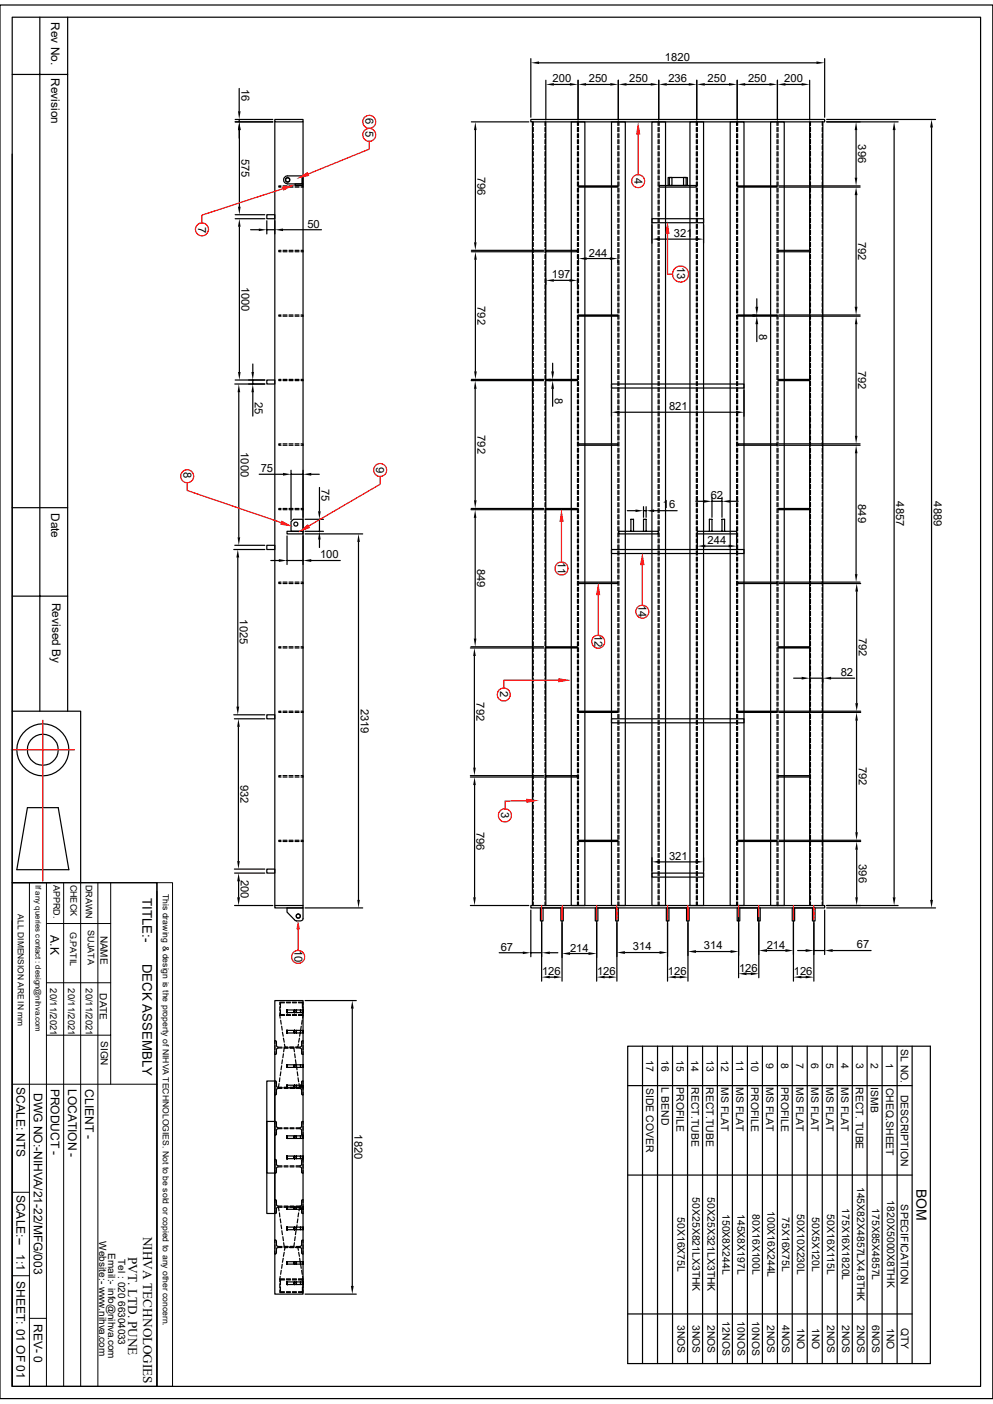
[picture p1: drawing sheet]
<svg xmlns="http://www.w3.org/2000/svg" width="210mm" height="297mm" viewBox="0 0 210 297" stroke-linecap="round" stroke-linejoin="round" font-family="sans-serif">
<defs><g id="words">
<text font-size="3" x="193.8" y="251.5" transform="rotate(90 193.8 251.5)">BOM</text>
<g font-size="2.8">
<text x="30.1" y="190" transform="rotate(90 30.1 190)">TITLE:-</text>
<text x="30.1" y="203.9" transform="rotate(90 30.1 203.9)">DECK ASSEMBLY</text>
<text x="30.3" y="261.6" transform="rotate(90 30.3 261.6)">NIHVA TECHNOLOGIES</text>
<text x="27.1" y="265.9" transform="rotate(90 27.1 265.9)">PVT. LTD. PUNE</text>
</g>
<g font-size="2.5">
<text x="10.8" y="4.7" transform="rotate(90 10.8 4.7)">Rev No.</text>
<text x="10.8" y="16.6" transform="rotate(90 10.8 16.6)">Revision</text>
<text x="10.8" y="108.5" transform="rotate(90 10.8 108.5)">Date</text>
<text x="11" y="127.5" transform="rotate(90 11 127.5)">Revised By</text>
<text x="10.7" y="197.8" transform="rotate(90 10.7 197.8)">A.K</text>
<text x="3.5" y="230" transform="rotate(90 3.5 230)">SCALE: NTS</text>
<text x="7.2" y="231.2" transform="rotate(90 7.2 231.2)">DWG NO:-NIHVA/21-22/MFG/003</text>
<text x="10.8" y="230.3" transform="rotate(90 10.8 230.3)">PRODUCT -</text>
<text x="14.4" y="230.3" transform="rotate(90 14.4 230.3)">LOCATION -</text>
<text x="18" y="230.4" transform="rotate(90 18 230.4)">CLIENT -</text>
<text x="3.5" y="252.7" transform="rotate(90 3.5 252.7)">SCALE:--</text>
<text x="3.5" y="265.3" transform="rotate(90 3.5 265.3)">1:1</text>
<text x="3.5" y="271" transform="rotate(90 3.5 271)">SHEET: 01 OF 01</text>
<text x="7.2" y="280" transform="rotate(90 7.2 280)">REV- 0</text>
</g>
<g font-size="2.4">
<text x="116.9" y="17.4">200</text>
<text x="124.5" y="17.4">250</text>
<text x="133.1" y="17.4">250</text>
<text x="140.6" y="12.8">1820</text>
<text x="141.4" y="17.4">236</text>
<text x="149.6" y="17.4">250</text>
<text x="158.2" y="17.4">250</text>
<text x="165.9" y="17.4">200</text>
<text x="51.1" y="18.9" transform="rotate(90 51.1 18.9)">16</text>
<text x="77.3" y="24.9" transform="rotate(90 77.3 24.9)">6</text>
<text x="77.3" y="27.8" transform="rotate(90 77.3 27.8)">5</text>
<text x="51.1" y="33.6" transform="rotate(90 51.1 33.6)">575</text>
<text x="181.5" y="30.6" transform="rotate(90 181.5 30.6)">396</text>
<text x="101" y="37.4" transform="rotate(90 101 37.4)">796</text>
<text x="134.2" y="37.6" transform="rotate(90 134.2 37.6)">4</text>
<text x="41.9" y="47.9" transform="rotate(90 41.9 47.9)">7</text>
<text x="65" y="48.2">50</text>
<text x="142.5" y="50.1">321</text>
<text x="181.5" y="51.1" transform="rotate(90 181.5 51.1)">792</text>
<text x="116.7" y="58.9">197</text>
<text x="124.5" y="54.3">244</text>
<text x="143.2" y="56.4" transform="rotate(90 143.2 56.4)">13</text>
<text x="51.1" y="60.6" transform="rotate(90 51.1 60.6)">1000</text>
<text x="101" y="64.8" transform="rotate(90 101 64.8)">792</text>
<text x="160.5" y="70.6" transform="rotate(90 160.5 70.6)">8</text>
<text x="181.5" y="78.4" transform="rotate(90 181.5 78.4)">792</text>
<text x="53.9" y="85" transform="rotate(90 53.9 85)">25</text>
<text x="117.3" y="84.3" transform="rotate(90 117.3 84.3)">8</text>
<text x="141.5" y="86.7">821</text>
<text x="51" y="95.6" transform="rotate(90 51 95.6)">1000</text>
<text x="101" y="92.1" transform="rotate(90 101 92.1)">792</text>
<text x="38.8" y="99.9" transform="rotate(90 38.8 99.9)">8</text>
<text x="55.2" y="99.9">75</text>
<text x="79.6" y="98.8" transform="rotate(90 79.6 98.8)">9</text>
<text x="68" y="103.5" transform="rotate(90 68 103.5)">75</text>
<text x="140.2" y="107.6">16</text>
<text x="150.3" y="105.6">62</text>
<text x="181.5" y="106.7" transform="rotate(90 181.5 106.7)">849</text>
<text x="189.6" y="106" transform="rotate(90 189.6 106)">4857</text>
<text x="197.5" y="106" transform="rotate(90 197.5 106)">4889</text>
<text x="67.7" y="118.1">100</text>
<text x="118" y="119" transform="rotate(90 118 119)">11</text>
<text x="149.6" y="115.1">244</text>
<text x="100.9" y="120.4" transform="rotate(90 100.9 120.4)">849</text>
<text x="50.8" y="131" transform="rotate(90 50.8 131)">1025</text>
<text x="135" y="127.9" transform="rotate(90 135 127.9)">14</text>
<text x="125.7" y="134.3" transform="rotate(90 125.7 134.3)">12</text>
<text x="181.7" y="135" transform="rotate(90 181.7 135)">792</text>
<text x="177.8" y="143">82</text>
<text x="76.3" y="149.9" transform="rotate(90 76.3 149.9)">2319</text>
<text x="100.8" y="148.6" transform="rotate(90 100.8 148.6)">792</text>
<text x="105.7" y="146.1" transform="rotate(90 105.7 146.1)">2</text>
<text x="50.9" y="166" transform="rotate(90 50.9 166)">932</text>
<text x="181.6" y="162.3" transform="rotate(90 181.6 162.3)">792</text>
<text x="106" y="171.7" transform="rotate(90 106 171.7)">3</text>
<text x="100.8" y="176" transform="rotate(90 100.8 176)">796</text>
<text x="141.5" y="181.9">321</text>
<text x="181.6" y="182.8" transform="rotate(90 181.6 182.8)">396</text>
<text x="50.9" y="186.1" transform="rotate(90 50.9 186.1)">200</text>
<text x="62.3" y="201" transform="rotate(90 62.3 201)">10</text>
<text x="105.9" y="201.1">67</text>
<text x="120.6" y="201.3">214</text>
<text x="133.9" y="201">314</text>
<text x="148.9" y="200.8">314</text>
<text x="162.2" y="200.7">214</text>
<text x="181.2" y="200.6">67</text>
<text x="114.6" y="206.3">126</text>
<text x="126.3" y="206.3">126</text>
<text x="141.3" y="206.3">126</text>
<text x="156.3" y="205.5">126</text>
<text x="167.9" y="206.3">126</text>
<text x="75" y="240" transform="rotate(90 75 240)">1820</text>
</g>
<g font-size="2.2">
<text x="190.5" y="221.9" transform="rotate(90 190.5 221.9)">SL NO.</text>
<text x="136.7" y="224.2" transform="rotate(90 136.7 224.2)">17</text>
<text x="139.9" y="224.2" transform="rotate(90 139.9 224.2)">16</text>
<text x="143" y="224.2" transform="rotate(90 143 224.2)">15</text>
<text x="146.2" y="224.2" transform="rotate(90 146.2 224.2)">14</text>
<text x="149.4" y="224.2" transform="rotate(90 149.4 224.2)">13</text>
<text x="152.5" y="224.2" transform="rotate(90 152.5 224.2)">12</text>
<text x="155.7" y="224.3" transform="rotate(90 155.7 224.3)">11</text>
<text x="158.9" y="224.2" transform="rotate(90 158.9 224.2)">10</text>
<text x="162.1" y="224.9" transform="rotate(90 162.1 224.9)">9</text>
<text x="165.2" y="224.9" transform="rotate(90 165.2 224.9)">8</text>
<text x="168.4" y="224.9" transform="rotate(90 168.4 224.9)">7</text>
<text x="171.5" y="224.9" transform="rotate(90 171.5 224.9)">6</text>
<text x="174.7" y="224.9" transform="rotate(90 174.7 224.9)">5</text>
<text x="177.9" y="224.9" transform="rotate(90 177.9 224.9)">4</text>
<text x="181.1" y="224.9" transform="rotate(90 181.1 224.9)">3</text>
<text x="184.2" y="224.9" transform="rotate(90 184.2 224.9)">2</text>
<text x="187.4" y="225" transform="rotate(90 187.4 225)">1</text>
<text x="136.7" y="230.1" transform="rotate(90 136.7 230.1)">SIDE COVER</text>
<text x="139.9" y="230" transform="rotate(90 139.9 230)">L BEND</text>
<text x="143" y="230" transform="rotate(90 143 230)">PROFILE</text>
<text x="146.2" y="230" transform="rotate(90 146.2 230)">RECT.TUBE</text>
<text x="149.4" y="230" transform="rotate(90 149.4 230)">RECT.TUBE</text>
<text x="152.5" y="230" transform="rotate(90 152.5 230)">MS FLAT</text>
<text x="155.7" y="230" transform="rotate(90 155.7 230)">MS FLAT</text>
<text x="158.9" y="230" transform="rotate(90 158.9 230)">PROFILE</text>
<text x="162.1" y="230" transform="rotate(90 162.1 230)">MS FLAT</text>
<text x="165.2" y="230" transform="rotate(90 165.2 230)">PROFILE</text>
<text x="168.4" y="230" transform="rotate(90 168.4 230)">MS FLAT</text>
<text x="171.5" y="230" transform="rotate(90 171.5 230)">MS FLAT</text>
<text x="174.7" y="230" transform="rotate(90 174.7 230)">MS FLAT</text>
<text x="177.9" y="230" transform="rotate(90 177.9 230)">MS FLAT</text>
<text x="181" y="230" transform="rotate(90 181 230)">RECT. TUBE</text>
<text x="184.2" y="230" transform="rotate(90 184.2 230)">ISMB</text>
<text x="187.4" y="230.1" transform="rotate(90 187.4 230.1)">CHEQ.SHEET</text>
<text x="190.5" y="231.6" transform="rotate(90 190.5 231.6)">DESCRIPTION</text>
<text x="181.3" y="251" transform="rotate(90 181.3 251)">145X82X4857LX4.8THK</text>
<text x="143.3" y="257.5" transform="rotate(90 143.3 257.5)">50X16X75L</text>
<text x="146.5" y="253.2" transform="rotate(90 146.5 253.2)">50X25X821LX3THK</text>
<text x="149.6" y="253.2" transform="rotate(90 149.6 253.2)">50X25X321LX3THK</text>
<text x="152.8" y="256.8" transform="rotate(90 152.8 256.8)">150X8X244L</text>
<text x="156" y="256.8" transform="rotate(90 156 256.8)">145X8X197L</text>
<text x="159.1" y="256.9" transform="rotate(90 159.1 256.9)">80X16X100L</text>
<text x="162.3" y="256.2" transform="rotate(90 162.3 256.2)">100X16X244L</text>
<text x="165.4" y="257.5" transform="rotate(90 165.4 257.5)">75X16X75L</text>
<text x="168.6" y="256.9" transform="rotate(90 168.6 256.9)">50X10X230L</text>
<text x="171.8" y="257.5" transform="rotate(90 171.8 257.5)">50X5X120L</text>
<text x="175" y="256.9" transform="rotate(90 175 256.9)">50X16X115L</text>
<text x="178.1" y="255.6" transform="rotate(90 178.1 255.6)">175X16X1820L</text>
<text x="184.4" y="255.6" transform="rotate(90 184.4 255.6)">175X85X4857L</text>
<text x="187.6" y="253.9" transform="rotate(90 187.6 253.9)">1820X5000X8THK</text>
<text x="190.5" y="254.8" transform="rotate(90 190.5 254.8)">SPECIFICATION</text>
<text x="143.3" y="280.2" transform="rotate(90 143.3 280.2)">3NOS</text>
<text x="146.4" y="280.2" transform="rotate(90 146.4 280.2)">3NOS</text>
<text x="149.6" y="280.2" transform="rotate(90 149.6 280.2)">2NOS</text>
<text x="152.8" y="279.5" transform="rotate(90 152.8 279.5)">12NOS</text>
<text x="156" y="279.5" transform="rotate(90 156 279.5)">10NOS</text>
<text x="159.1" y="279.5" transform="rotate(90 159.1 279.5)">10NOS</text>
<text x="162.3" y="280.2" transform="rotate(90 162.3 280.2)">2NOS</text>
<text x="165.4" y="280.3" transform="rotate(90 165.4 280.3)">4NOS</text>
<text x="168.6" y="280.8" transform="rotate(90 168.6 280.8)">1NO</text>
<text x="171.7" y="280.8" transform="rotate(90 171.7 280.8)">1NO</text>
<text x="174.9" y="280.2" transform="rotate(90 174.9 280.2)">2NOS</text>
<text x="178.1" y="280.2" transform="rotate(90 178.1 280.2)">2NOS</text>
<text x="181.3" y="280.2" transform="rotate(90 181.3 280.2)">2NOS</text>
<text x="184.4" y="280.2" transform="rotate(90 184.4 280.2)">6NOS</text>
<text x="187.6" y="280.8" transform="rotate(90 187.6 280.8)">1NO</text>
<text x="190.6" y="280.9" transform="rotate(90 190.6 280.9)">QTY</text>
</g>
<g font-size="2.1">
<text x="21.3" y="197.9" transform="rotate(90 21.3 197.9)">NAME</text>
<text x="21.1" y="210.1" transform="rotate(90 21.1 210.1)">DATE</text>
<text x="21.3" y="220.2" transform="rotate(90 21.3 220.2)">SIGN</text>
<text x="21" y="262.6" transform="rotate(90 21 262.6)">Website:- www.nihva.com</text>
<text x="22.9" y="265" transform="rotate(90 22.9 265)">Email:- info@nihva.com</text>
<text x="25" y="266.3" transform="rotate(90 25 266.3)">Tel : 020 66304033</text>
</g>
<g font-size="2">
<text x="10.6" y="209.1" transform="rotate(90 10.6 209.1)">20/11/2021</text>
<text x="14.4" y="209.1" transform="rotate(90 14.4 209.1)">20/11/2021</text>
<text x="18.2" y="209.1" transform="rotate(90 18.2 209.1)">20/11/2021</text>
</g>
<g font-size="1.9">
<text x="11.3" y="187.2" transform="rotate(90 11.3 187.2)">APPRD.</text>
<text x="14.9" y="187.1" transform="rotate(90 14.9 187.1)">CHECK</text>
<text x="18.1" y="187.2" transform="rotate(90 18.1 187.2)">DRAWN</text>
<text x="14.8" y="197.1" transform="rotate(90 14.8 197.1)">G.PATIL</text>
<text x="18.5" y="196.8" transform="rotate(90 18.5 196.8)">SUJATA</text>
</g>
<g font-size="1.8">
<text x="34.5" y="189.1" transform="rotate(90 34.5 189.1)">This drawing &amp; design is the property of NIHVA TECHNOLOGIES. Not to be sold or copied to any other concern.</text>
<text x="3.8" y="193.4" transform="rotate(90 3.8 193.4)">ALL DIMENSION ARE IN mm</text>
</g>
<text font-size="1.7" x="7.5" y="187.2" transform="rotate(90 7.5 187.2)">If any queries contact : design@nihva.com</text>
</g></defs>
<g fill="none" stroke="#000" stroke-width=".25">
<path d="M0 1.1h210v294.8h-210zM2.6 3.6h204.8v289.7h-204.8zM2.6 15.7h11.7M8.4 3.6v146.9M14.3 3.6v146.9M50.6 18.7v4.8M112.3 12.4v12.4M114 13.3h58.7M115.4 17v8.4M117.1 17.9h3.4M122.3 17v8.4M124 17.9h5.1"/>
<path d="M130.8 17v8.4M132.5 17.9h5.1M139.3 17v8.4M141 17.9h4.7M147.4 17v8.4M149.1 17.9h5.1M155.9 17v8.4M157.6 17.9h5.1M164.4 17v8.4M166.1 17.9h3.4M171.2 17v8.4M174.4 12.4v12.4"/>
<path d="M2.6 32.6v117.9h14.5v36.2M49.7 25.3h8M50.6 25.3v.5M50.6 27.5v1.7M50.6 27.5v16.2M57.7 25.8h-8M58.1 25.3h6v.5h-6zM58.1 25.8v165.8M59.4 39.3h-.4v.3h.4M59.9 39.3h.8M59.9 39.6h.8M60.2 37.5l.6-.3h3.1v1.7h-3.1a.83 .83 0 0 1-.8-.5 .83 .83 0 0 1 .2-.9z"/>
<path d="M61.1 39.3h.9M61.1 39.6h.9M62.4 38.9h1.7v.3h-1.7zM62.4 39.3h.8M62.4 39.6h.8M63.7 39.3h.4v.3h-.4M63.9 37.2h.2v1.7h-.2zM64.1 25.8v165.8M99.7 25.8h12.1M100.5 27.5v23.8M112.3 25.3h62.1v.5h-62.1zM112.6 25.8v165.8"/>
<path d="M112.8 25.8v.7M112.8 27v.9M112.8 28.3v.8M112.8 29.5v.9M112.8 30.8v.9M112.8 32.1v.9M112.8 33.4v.8M112.8 34.7v.8M112.8 35.9v.9M112.8 37.2v.9M112.8 38.5v.9M112.8 39.8v.8"/>
<path d="M115.3 25.8v.7M115.3 27v.9M115.3 28.3v.8M115.3 29.5v.9M115.3 30.8v.9M115.3 32.1v.9M115.3 33.4v.8M115.3 34.7v.8M115.3 35.9v.9M115.3 37.2v.9M115.3 38.5v.9M115.3 39.8v.8"/>
<path d="M115.4 25.8v165.8M120.8 25.8h2.9v165.8h-2.9zM122.1 25.8v.7M122.1 27v.9M122.1 28.3v.8M122.1 29.5v.9M122.1 30.8v.9M122.1 32.1v.9M122.1 33.4v.8M122.1 34.7v.8M122.1 35.9v.9M122.1 37.2v.9"/>
<path d="M122.1 38.5v.9M122.1 39.8v.8M122.3 25.8v.7M122.3 27v.9M122.3 28.3v.8M122.3 29.5v.9M122.3 30.8v.9M122.3 32.1v.9M122.3 33.4v.8M122.3 34.7v.8M122.3 35.9v.9M122.3 37.2v.9"/>
<path d="M122.3 38.5v.9M122.3 39.8v.8M122.3 39.3h8.4v.3h-8.4zM129.3 25.8h2.9v165.8h-2.9zM130.7 25.8v.7M130.7 27v.9M130.7 28.3v.8M130.7 29.5v.9M130.7 30.8v.9M130.7 32.1v.9M130.7 33.4v.8M130.7 34.7v.8"/>
<path d="M130.7 35.9v.9M130.7 37.2v.9M130.7 38.5v.9M130.7 39.8v.8M130.9 25.8v.7M130.9 27v.9M130.9 28.3v.8M130.9 29.5v.9M130.9 30.8v.9M130.9 32.1v.9M130.9 33.4v.8M130.9 34.7v.8"/>
<path d="M130.9 35.9v.9M130.9 37.2v.9M130.9 38.5v.9M130.9 39.8v.8M137.9 25.8h2.9v165.8h-2.9zM139.2 25.8v.7M139.2 27v.9M139.2 28.3v.8M139.2 29.5v.9M139.2 30.8v.9M139.2 32.1v.9M139.2 33.4v.8"/>
<path d="M139.2 34.7v.8M139.2 35.9v.9M139.2 37.2v.9M139.2 38.5v.9M139.2 39.8v.8M139.4 39.2h7.9v.4h-7.9zM139.4 25.8v.7M139.4 27v.9M139.4 28.3v.8M139.4 29.5v.9M139.4 30.8v.9M139.4 32.1v.9"/>
<path d="M139.4 33.4v.8M139.4 34.7v.8M139.4 35.9v.9M139.4 37.2v.9M139.4 38.5v.9M139.4 39.8v.8M141.3 37.5h4.1v1.7h-4.1zM141.6 37.5h.5v1.7h-.5zM144.6 37.5h.5v1.7h-.5zM145.9 25.8h2.9v165.8h-2.9zM147.3 25.8v.7M147.3 27v.9"/>
<path d="M147.3 28.3v.8M147.3 29.5v.9M147.3 30.8v.9M147.3 32.1v.9M147.3 33.4v.8M147.3 34.7v.8M147.3 35.9v.9M147.3 37.2v.9M147.3 38.5v.9M147.3 39.8v.8M147.5 25.8v.7M147.5 27v.9"/>
<path d="M147.5 28.3v.8M147.5 29.5v.9M147.5 30.8v.9M147.5 32.1v.9M147.5 33.4v.8M147.5 34.7v.8M147.5 35.9v.9M147.5 37.2v.9M147.5 38.5v.9M147.5 39.8v.8M154.4 25.8h3v165.8h-3zM155.8 25.8v.7"/>
<path d="M155.8 27v.9M155.8 28.3v.8M155.8 29.5v.9M155.8 30.8v.9M155.8 32.1v.9M155.8 33.4v.8M155.8 34.7v.8M155.8 35.9v.9M155.8 37.2v.9M155.8 38.5v.9M155.8 39.8v.8M156 39.3h8.3v.3h-8.3z"/>
<path d="M156 25.8v.7M156 27v.9M156 28.3v.8M156 29.5v.9M156 30.8v.9M156 32.1v.9M156 33.4v.8M156 34.7v.8M156 35.9v.9M156 37.2v.9M156 38.5v.9M156 39.8v.8"/>
<path d="M163 25.8h2.9v165.8h-2.9zM164.3 25.8v.7M164.3 27v.9M164.3 28.3v.8M164.3 29.5v.9M164.3 30.8v.9M164.3 32.1v.9M164.3 33.4v.8M164.3 34.7v.8M164.3 35.9v.9M164.3 37.2v.9M164.3 38.5v.9"/>
<path d="M164.3 39.8v.8M164.5 25.8v.7M164.5 27v.9M164.5 28.3v.8M164.5 29.5v.9M164.5 30.8v.9M164.5 32.1v.9M164.5 33.4v.8M164.5 34.7v.8M164.5 35.9v.9M164.5 37.2v.9M164.5 38.5v.9"/>
<path d="M164.5 39.8v.8M164.8 39.6h17.1M164.8 39.3h17.1M171.2 25.8v165.8M171.4 25.8v.7M171.4 27v.9M171.4 28.3v.8M171.4 29.5v.9M171.4 30.8v.9M171.4 32.1v.9M171.4 33.4v.8M171.4 34.7v.8"/>
<path d="M171.4 35.9v.9M171.4 37.2v.9M171.4 38.5v.9M171.4 39.8v.8M173.9 25.8v.7M173.9 27v.9M173.9 28.3v.8M173.9 29.5v.9M173.9 30.8v.9M173.9 32.1v.9M173.9 33.4v.8M173.9 34.7v.8"/>
<path d="M173.9 35.9v.9M173.9 37.2v.9M173.9 38.5v.9M173.9 39.8v.8M174 25.8v165.8M174.8 25.3h23.1M174.8 25.8h15.1M181.1 27.5v10.1M189.1 27.5v162.3M197 27v163.4M49.7 45.4h6.3M49.7 46.3h6.3"/>
<path d="M50.6 48v30.7M53 48.6h1.7M56.4 46.7v2.8M56.4 48.6h1.7M56.4 45.4h1.7v.9h-1.7zM59.4 53h-.4v.3h.4M59.9 48.6h8.1M59.9 53h.8M59.9 53.3h.8M61.1 53h.9M61.1 53.3h.9M62.4 53h.8"/>
<path d="M62.4 53.3h.8M63.7 53h.4v.3h-.4M99.7 53.3h15.3M99.7 53h15.3M100.5 54.9v23.7M112.8 41.1v.8M112.8 42.3v.9M112.8 43.6v.9M112.8 44.9v.9M112.8 46.2v.8M112.8 47.5v.8M112.8 48.7v.9"/>
<path d="M112.8 50v.9M112.8 51.3v.9M112.8 52.6v.8M112.8 53.8v.9M112.8 55.1v.9M112.8 56.4v.9M112.8 57.7v.8M112.8 59v.8M115.3 41.1v.8M115.3 42.3v.9M115.3 43.6v.9M115.3 44.9v.9"/>
<path d="M115.3 46.2v.8M115.3 47.5v.8M115.3 48.7v.9M115.3 50v.9M115.3 51.3v.9M115.3 52.6v.8M115.3 53.8v.9M115.3 55.1v.9M115.3 56.4v.9M115.3 57.7v.8M115.3 59v.8M115.4 53h6.7v.3h-6.7z"/>
<path d="M117.1 59.3h3.3M122.1 41.1v.8M122.1 42.3v.9M122.1 43.6v.9M122.1 44.9v.9M122.1 46.2v.8M122.1 47.5v.8M122.1 48.7v.9M122.1 50v.9M122.1 51.3v.9M122.1 52.6v.8M122.1 53.8v.9"/>
<path d="M122.1 55.1v.9M122.1 56.4v.9M122.1 57.7v.8M122.1 59v2.1M122.3 41.1v.8M122.3 42.3v.9M122.3 43.6v.9M122.3 44.9v.9M122.3 46.2v.8M122.3 47.5v.8M122.3 48.7v.9M122.3 50v.9"/>
<path d="M122.3 51.3v.9M122.3 52.6v.8M122.3 53.8v.9M122.3 56.4v.9M122.3 57.7v.8M122.3 59v.8M122.3 54.9v1.1M124.1 54.7h4.9M130.7 41.1v.8M130.7 42.3v.9M130.7 43.6v.9M130.7 44.9v.9"/>
<path d="M130.7 46.2v.8M130.7 47.5v.8M130.7 48.7v.9M130.7 50v.9M130.7 51.3v.9M130.7 52.6v.8M130.7 53.8v.9M130.7 56.4v.9M130.7 57.7v.8M130.7 59v.8M130.7 54.9v1.1M130.9 41.1v.8"/>
<path d="M130.9 42.3v.9M130.9 43.6v.9M130.9 44.9v.9M130.9 46.2v.8M130.9 47.5v.8M130.9 48.7v.9M130.9 50v.9M130.9 51.3v.9M130.9 52.6v.8M130.9 53.8v.9M130.9 55.1v.9M130.9 56.4v.9"/>
<path d="M130.9 57.7v.8M130.9 59v.8M137.9 46.3h10.9v.8h-10.9zM137.9 47.5v3.9M139.2 41.1v.8M139.2 42.3v.9M139.2 43.6v.9M139.2 44.9v.9M139.2 46.2v.8M139.2 47.5v.8M139.2 48.7v.9M139.2 50v.9"/>
<path d="M139.2 51.3v.9M139.2 52.6v.8M139.2 53.8v.9M139.2 55.1v.9M139.2 56.4v.9M139.2 57.7v.8M139.2 59v.8M139.4 41.1v.8M139.4 42.3v.9M139.4 43.6v.9M139.4 44.9v.9M139.4 46.2v.8"/>
<path d="M139.4 47.5v.8M139.4 48.7v.9M139.4 50v.9M139.4 51.3v.9M139.4 52.6v.8M139.4 53.8v.9M139.4 55.1v.9M139.4 56.4v.9M139.4 57.7v.8M139.4 59v.8M139.6 50.6h7.5M147.3 41.1v.8"/>
<path d="M147.3 42.3v.9M147.3 43.6v.9M147.3 44.9v.9M147.3 46.2v.8M147.3 47.5v.8M147.3 48.7v.9M147.3 50v.9M147.3 51.3v.9M147.3 52.6v.8M147.3 53.8v.9M147.3 55.1v.9M147.3 56.4v.9"/>
<path d="M147.3 57.7v.8M147.3 59v.8M147.5 41.1v.8M147.5 42.3v.9M147.5 43.6v.9M147.5 44.9v.9M147.5 46.2v.8M147.5 47.5v.8M147.5 48.7v.9M147.5 50v.9M147.5 51.3v.9M147.5 52.6v.8"/>
<path d="M147.5 53.8v.9M147.5 55.1v.9M147.5 56.4v.9M147.5 57.7v.8M147.5 59v.8M148.8 47.5v3.9M155.8 41.1v.8M155.8 42.3v.9M155.8 43.6v.9M155.8 44.9v.9M155.8 46.2v.8M155.8 47.5v.8"/>
<path d="M155.8 48.7v.9M155.8 50v.9M155.8 51.3v.9M155.8 52.6v.8M155.8 53.8v.9M155.8 55.1v.9M155.8 56.4v.9M155.8 57.7v.8M155.8 59v.8M156 41.1v.8M156 42.3v.9M156 43.6v.9"/>
<path d="M156 44.9v.9M156 46.2v.8M156 47.5v.8M156 48.7v.9M156 50v.9M156 51.3v.9M156 52.6v.8M156 53.8v.9M156 55.1v.9M156 56.4v.9M156 57.7v.8M156 59v.8"/>
<path d="M164.3 41.1v.8M164.3 42.3v.9M164.3 43.6v.9M164.3 44.9v.9M164.3 46.2v.8M164.3 47.5v.8M164.3 48.7v.9M164.3 50v.9M164.3 51.3v.9M164.3 52.6v.8M164.3 53.8v.9M164.3 55.1v.9"/>
<path d="M164.3 56.4v.9M164.3 57.7v.8M164.3 59v.8M164.5 53h6.7v.3h-6.7zM164.5 41.1v.8M164.5 42.3v.9M164.5 43.6v.9M164.5 44.9v.9M164.5 46.2v.8M164.5 47.5v.8M164.5 48.7v.9M164.5 50v.9"/>
<path d="M164.5 51.3v.9M164.5 52.6v.8M164.5 53.8v.9M164.5 55.1v.9M164.5 56.4v.9M164.5 57.7v.8M164.5 59v.8M171.4 41.1v.8M171.4 42.3v.9M171.4 43.6v.9M171.4 44.9v.9M171.4 46.2v.8"/>
<path d="M171.4 47.5v.8M171.4 48.7v.9M171.4 50v.9M171.4 51.3v.9M171.4 52.6v.8M171.4 53.8v.9M171.4 55.1v.9M171.4 56.4v.9M171.4 57.7v.8M171.4 59v.8M173.9 41.1v.8M173.9 42.3v.9"/>
<path d="M173.9 43.6v.9M173.9 44.9v.9M173.9 46.2v.8M173.9 47.5v.8M173.9 48.7v.9M173.9 50v.9M173.9 51.3v.9M173.9 52.6v.8M173.9 53.8v.9M173.9 55.1v.9M173.9 56.4v.9M173.9 57.7v.8"/>
<path d="M173.9 59v.8M181.1 41.3v23.6M53.5 77v1.7M59.4 66.6h-.4v.3h.4M59.9 66.6h.8M59.9 66.9h.8M61.1 66.6h.9M61.1 66.9h.9M62.4 66.6h.8M62.4 66.9h.8M63.7 66.6h.4v.3h-.4M112.8 60.2v.9"/>
<path d="M112.8 61.6v.8M112.8 62.8v.9M112.8 64.1v.8M112.8 65.4v.8M112.8 66.7v.8M112.8 67.9v.9M112.8 69.2v.9M112.8 70.5v.8M112.8 71.8v.8M112.8 73.1v.8M112.8 74.3v.9M112.8 75.6v.9"/>
<path d="M112.8 76.9v.8M112.8 78.2v.8M112.8 79.5v.8M115.3 60.2v.9M115.3 61.6v.8M115.3 62.8v.9M115.3 64.1v.8M115.3 65.4v.8M115.3 66.7v.8M115.3 67.9v.9M115.3 69.2v.9M115.3 70.5v.8"/>
<path d="M115.3 71.8v.8M115.3 73.1v.8M115.3 74.3v.9M115.3 75.6v.9M115.3 76.9v.8M115.3 78.2v.8M115.3 79.5v.8M116.9 76.8v1.8M122.1 61.6v.8M122.1 62.8v.9M122.1 64.1v.8M122.1 65.4v.8"/>
<path d="M122.1 66.7v.8M122.1 67.9v.9M122.1 69.2v.9M122.1 70.5v.8M122.1 71.8v.8M122.1 73.1v.8M122.1 74.3v.9M122.1 75.6v.9M122.1 76.9v.8M122.1 78.2v.8M122.1 79.5v.8M122.3 60.2v.9"/>
<path d="M122.3 61.6v.8M122.3 62.8v.9M122.3 64.1v.8M122.3 65.4v.8M122.3 66.7v.8M122.3 67.9v.9M122.3 69.2v.9M122.3 70.5v.8M122.3 71.8v.8M122.3 73.1v.8M122.3 74.3v.9M122.3 75.6v.9"/>
<path d="M122.3 76.9v.8M122.3 78.2v.8M122.3 79.5v.8M122.3 66.6h8.4v.3h-8.4zM130.7 60.2v.9M130.7 61.6v.8M130.7 62.8v.9M130.7 64.1v.8M130.7 65.4v.8M130.7 66.7v.8M130.7 67.9v.9M130.7 69.2v.9"/>
<path d="M130.7 70.5v.8M130.7 71.8v.8M130.7 73.1v.8M130.7 74.3v.9M130.7 75.6v.9M130.7 76.9v.8M130.7 78.2v.8M130.7 79.5v.8M130.9 60.2v.9M130.9 61.6v.8M130.9 62.8v.9M130.9 64.1v.8"/>
<path d="M130.9 65.4v.8M130.9 66.7v.8M130.9 67.9v.9M130.9 69.2v.9M130.9 70.5v.8M130.9 71.8v.8M130.9 73.1v.8M130.9 74.3v.9M130.9 75.6v.9M130.9 76.9v.8M130.9 78.2v.8M130.9 79.5v.8"/>
<path d="M139.2 60.2v.9M139.2 61.6v.8M139.2 62.8v.9M139.2 64.1v.8M139.2 65.4v.8M139.2 66.7v.8M139.2 67.9v.9M139.2 69.2v.9M139.2 70.5v.8M139.2 71.8v.8M139.2 73.1v.8M139.2 74.3v.9"/>
<path d="M139.2 75.6v.9M139.2 76.9v.8M139.2 78.2v.8M139.2 79.5v.8M139.4 60.2v.9M139.4 61.6v.8M139.4 62.8v.9M139.4 64.1v.8M139.4 65.4v.8M139.4 66.7v.8M139.4 67.9v.9M139.4 69.2v.9"/>
<path d="M139.4 70.5v.8M139.4 71.8v.8M139.4 73.1v.8M139.4 74.3v.9M139.4 75.6v.9M139.4 76.9v.8M139.4 78.2v.8M139.4 79.5v.8M147.3 60.2v.9M147.3 61.6v.8M147.3 62.8v.9M147.3 64.1v.8"/>
<path d="M147.3 65.4v.8M147.3 66.7v.8M147.3 67.9v.9M147.3 69.2v.9M147.3 70.5v.8M147.3 71.8v.8M147.3 73.1v.8M147.3 74.3v.9M147.3 75.6v.9M147.3 76.9v.8M147.3 78.2v.8M147.3 79.5v.8"/>
<path d="M147.5 60.2v.9M147.5 61.6v.8M147.5 62.8v.9M147.5 64.1v.8M147.5 65.4v.8M147.5 66.7v.8M147.5 67.9v.9M147.5 69.2v.9M147.5 70.5v.8M147.5 71.8v.8M147.5 73.1v.8M147.5 74.3v.9"/>
<path d="M147.5 75.6v.9M147.5 76.9v.8M147.5 78.2v.8M147.5 79.5v.8M155.8 60.2v.9M155.8 61.6v.8M155.8 62.8v.9M155.8 64.1v.8M155.8 65.4v.8M155.8 66.7v.8M155.8 67.9v.9M155.8 69.2v.9"/>
<path d="M155.8 70.5v.8M155.8 71.8v.8M155.8 73.1v.8M155.8 74.3v.9M155.8 75.6v.9M155.8 76.9v.8M155.8 78.2v.8M155.8 79.5v.8M156 66.6h8.3v.3h-8.3zM156 60.2v.9M156 61.6v.8M156 62.8v.9"/>
<path d="M156 64.1v.8M156 65.4v.8M156 66.7v.8M156 67.9v.9M156 69.2v.9M156 70.5v.8M156 71.8v.8M156 73.1v.8M156 74.3v.9M156 75.6v.9M156 76.9v.8M156 78.2v.8"/>
<path d="M156 79.5v.8M159.2 66.9h.5M159.2 66.6h.5M160.1 63.2v1.7M160.1 66.6v.3M160.1 68.6v3.7M164.3 60.2v.9M164.3 61.6v.8M164.3 62.8v.9M164.3 64.1v.8M164.3 65.4v.8M164.3 66.7v.8"/>
<path d="M164.3 67.9v.9M164.3 69.2v.9M164.3 70.5v.8M164.3 71.8v.8M164.3 73.1v.8M164.3 74.3v.9M164.3 75.6v.9M164.3 76.9v.8M164.3 78.2v.8M164.3 79.5v.8M164.5 60.2v.9M164.5 61.6v.8"/>
<path d="M164.5 62.8v.9M164.5 64.1v.8M164.5 65.4v.8M164.5 66.7v.8M164.5 67.9v.9M164.5 69.2v.9M164.5 70.5v.8M164.5 71.8v.8M164.5 73.1v.8M164.5 74.3v.9M164.5 75.6v.9M164.5 76.9v.8"/>
<path d="M164.5 78.2v.8M164.5 79.5v.8M164.8 66.9h17.1M164.8 66.6h17.1M171.4 60.2v.9M171.4 61.6v.8M171.4 62.8v.9M171.4 64.1v.8M171.4 65.4v.8M171.4 66.7v.8M171.4 67.9v.9M171.4 69.2v.9"/>
<path d="M171.4 70.5v.8M171.4 71.8v.8M171.4 73.1v.8M171.4 74.3v.9M171.4 75.6v.9M171.4 76.9v.8M171.4 78.2v.8M171.4 79.5v.8M173.9 60.2v.9M173.9 61.6v.8M173.9 62.8v.9M173.9 64.1v.8"/>
<path d="M173.9 65.4v.8M173.9 66.7v.8M173.9 67.9v.9M173.9 69.2v.9M173.9 70.5v.8M173.9 71.8v.8M173.9 73.1v.8M173.9 74.3v.9M173.9 75.6v.9M173.9 76.9v.8M173.9 78.2v.8M173.9 79.5v.8"/>
<path d="M181.1 68.6v23.6M49.7 80.4h6.3M50.5 83v30.7M53.5 80.4v.8M53.5 83v5M56 81.2h-6.3M56.4 80.4h1.7v.8h-1.7zM59.4 80.3h-.4v.2h.4M59.4 93.9h-.4v.3h.4M59.9 80.3h.8M59.9 93.9h.8M59.9 80.5h.8"/>
<path d="M59.9 94.2h.8M61.1 80.3h.9M61.1 93.9h.9M61.1 80.5h.9M61.1 94.2h.9M61.6 99.5v10.4M62.4 80.3h.8M62.4 93.9h.8M62.4 80.5h.8M62.4 94.2h.8M63.7 80.3h.4v.2h-.4M63.7 93.9h.4v.3h-.4"/>
<path d="M99.7 80.5h15.3M99.7 80.3h15.3M100.5 82.3v23.5M112.8 80.7v.9M112.8 82v.8M112.8 83.3v.9M112.8 84.6v.8M112.8 85.9v.8M112.8 87.1v.9M112.8 88.4v.9M112.8 89.7v.9M112.8 91v.8"/>
<path d="M112.8 92.2v.9M112.8 93.5v.9M112.8 94.8v.9M112.8 96.1v.8M112.8 97.4v.8M112.8 98.6v.9M112.8 99.9v.9M115.3 80.7v.9M115.3 82v.8M115.3 83.3v.9M115.3 84.6v.8M115.3 85.9v.8"/>
<path d="M115.3 87.1v.9M115.3 88.4v.9M115.3 89.7v.9M115.3 91v.8M115.3 92.2v.9M115.3 93.5v.9M115.3 94.8v.9M115.3 96.1v.8M115.3 97.4v.8M115.3 98.6v.9M115.3 99.9v.9M115.4 80.3h6.7v.2h-6.7z"/>
<path d="M116 80.5h.5M116 80.3h.5M116.9 80.3v.2M116.9 82.3v3.6M122.1 80.7v.9M122.1 82v.8M122.1 83.3v.9M122.1 84.6v.8M122.1 85.9v.8M122.1 87.1v.9M122.1 88.4v.9M122.1 89.7v.9"/>
<path d="M122.1 91v.8M122.1 92.2v.9M122.1 93.5v.9M122.1 94.8v.9M122.1 96.1v.8M122.1 97.4v.8M122.1 98.6v.9M122.1 99.9v.9M122.3 80.7v.9M122.3 82v.8M122.3 83.3v.9M122.3 84.6v.8"/>
<path d="M122.3 85.9v.8M122.3 87.1v.9M122.3 88.4v.9M122.3 89.7v.9M122.3 91v.8M122.3 92.2v.9M122.3 93.5v.9M122.3 94.8v.9M122.3 96.1v.8M122.3 97.4v.8M122.3 98.6v.9M122.3 99.9v.9"/>
<path d="M122.3 93.9h8.4v.3h-8.4zM129.3 81.2h28.1v.9h-28.1zM129.3 82.5v5.6M130.7 80.7v.9M130.7 82v.8M130.7 83.3v.9M130.7 84.6v.8M130.7 85.9v.8M130.7 87.1v.9M130.7 88.4v.9M130.7 89.7v.9M130.7 91v.8"/>
<path d="M130.7 92.2v.9M130.7 93.5v.9M130.7 94.8v.9M130.7 96.1v.8M130.7 97.4v.8M130.7 98.6v.9M130.7 99.9v.9M130.9 80.7v.9M130.9 82v.8M130.9 83.3v.9M130.9 84.6v.8M130.9 85.9v.8"/>
<path d="M130.9 87.1v.9M130.9 88.4v.9M130.9 89.7v.9M130.9 91v.8M130.9 92.2v.9M130.9 93.5v.9M130.9 94.8v.9M130.9 96.1v.8M130.9 97.4v.8M130.9 98.6v.9M130.9 99.9v.9M131 87.2h24.7"/>
<path d="M139.2 80.7v.9M139.2 82v.8M139.2 83.3v.9M139.2 84.6v.8M139.2 85.9v.8M139.2 87.1v.9M139.2 88.4v.9M139.2 89.7v.9M139.2 91v.8M139.2 92.2v.9M139.2 93.5v.9M139.2 94.8v.9"/>
<path d="M139.2 96.1v.8M139.2 97.4v.8M139.2 98.6v.9M139.2 99.9v.9M139.4 80.7v.9M139.4 82v.8M139.4 83.3v.9M139.4 84.6v.8M139.4 85.9v.8M139.4 87.1v.9M139.4 88.4v.9M139.4 89.7v.9"/>
<path d="M139.4 91v.8M139.4 92.2v.9M139.4 93.5v.9M139.4 94.8v.9M139.4 96.1v.8M139.4 97.4v.8M139.4 98.6v.9M139.4 99.9v.9M147.3 80.7v.9M147.3 82v.8M147.3 83.3v.9M147.3 84.6v.8"/>
<path d="M147.3 85.9v.8M147.3 87.1v.9M147.3 88.4v.9M147.3 89.7v.9M147.3 91v.8M147.3 92.2v.9M147.3 93.5v.9M147.3 94.8v.9M147.3 96.1v.8M147.3 97.4v.8M147.3 98.6v.9M147.3 99.9v.9"/>
<path d="M147.5 80.7v.9M147.5 82v.8M147.5 83.3v.9M147.5 84.6v.8M147.5 85.9v.8M147.5 87.1v.9M147.5 88.4v.9M147.5 89.7v.9M147.5 91v.8M147.5 92.2v.9M147.5 93.5v.9M147.5 94.8v.9"/>
<path d="M147.5 96.1v.8M147.5 97.4v.8M147.5 98.6v.9M147.5 99.9v.9M155.8 80.7v.9M155.8 82v.8M155.8 83.3v.9M155.8 84.6v.8M155.8 85.9v.8M155.8 87.1v.9M155.8 88.4v.9M155.8 89.7v.9"/>
<path d="M155.8 91v.8M155.8 92.2v.9M155.8 93.5v.9M155.8 94.8v.9M155.8 96.1v.8M155.8 97.4v.8M155.8 98.6v.9M155.8 99.9v.9M156 93.9h8.3v.3h-8.3zM156 80.7v.9M156 82v.8M156 83.3v.9"/>
<path d="M156 84.6v.8M156 85.9v.8M156 87.1v.9M156 88.4v.9M156 89.7v.9M156 91v.8M156 92.2v.9M156 93.5v.9M156 94.8v.9M156 96.1v.8M156 97.4v.8M156 98.6v.9"/>
<path d="M156 99.9v.9M157.4 82.5v5.6M164.3 80.7v.9M164.3 82v.8M164.3 83.3v.9M164.3 84.6v.8M164.3 85.9v.8M164.3 87.1v.9M164.3 88.4v.9M164.3 89.7v.9M164.3 91v.8M164.3 92.2v.9"/>
<path d="M164.3 93.5v.9M164.3 94.8v.9M164.3 96.1v.8M164.3 97.4v.8M164.3 98.6v.9M164.3 99.9v.9M164.5 80.3h6.7v.2h-6.7zM164.5 80.7v.9M164.5 82v.8M164.5 83.3v.9M164.5 84.6v.8M164.5 85.9v.8"/>
<path d="M164.5 87.1v.9M164.5 88.4v.9M164.5 89.7v.9M164.5 91v.8M164.5 92.2v.9M164.5 93.5v.9M164.5 94.8v.9M164.5 96.1v.8M164.5 97.4v.8M164.5 98.6v.9M164.5 99.9v.9M164.8 94.2h17.1"/>
<path d="M164.8 93.9h17.1M171.4 80.7v.9M171.4 82v.8M171.4 83.3v.9M171.4 84.6v.8M171.4 85.9v.8M171.4 87.1v.9M171.4 88.4v.9M171.4 89.7v.9M171.4 91v.8M171.4 92.2v.9M171.4 93.5v.9"/>
<path d="M171.4 94.8v.9M171.4 96.1v.8M171.4 97.4v.8M171.4 98.6v.9M171.4 99.9v.9M173.9 80.7v.9M173.9 82v.8M173.9 83.3v.9M173.9 84.6v.8M173.9 85.9v.8M173.9 87.1v.9M173.9 88.4v.9"/>
<path d="M173.9 89.7v.9M173.9 91v.8M173.9 92.2v.9M173.9 93.5v.9M173.9 94.8v.9M173.9 96.1v.8M173.9 97.4v.8M173.9 98.6v.9M173.9 99.9v.9M181.1 95.9v25.6M2.6 107.4h11.7M49.4 116.2h6.6"/>
<path d="M49.7 115.4h6.3M50.3 117.9v31.6M54.8 100.3h5.1M56.4 115.4h1.7v.8h-1.7zM57.3 118.6h1.7M59.4 107.6h-.4v.2h.4M59.9 107.6h.8M59.9 107.8h.8M60.7 112.4h3.4v.5h-3.4zM60.7 113.4v6M60.7 118.6h3.4M61.1 107.6h.9"/>
<path d="M61.1 107.8h.9M61.6 110.4l.5-.5h2v2.5h-2.5zM61.6 100.3h2.5M62.4 107.6h.8M62.4 107.8h.8M63.7 107.6h.4v.2h-.4M64.5 112.9h12.2M64.5 112.4h3.9M64.5 109.9h3.9M65.8 118.6h6.2M65.8 100.3h1.7M67.6 103.1v5.1"/>
<path d="M67.6 109.9v2.5M67.6 114.1v1.7M75.8 114.6v75.8M99.6 107.8h15.4M99.7 107.6h15.3M100.5 109.6v25.5M112.8 101.2v.9M112.8 102.5v.8M112.8 103.8v.8M112.8 105v.9M112.8 106.3v.9M112.8 107.6v.9"/>
<path d="M112.8 108.9v.8M112.8 110.2v.8M112.8 111.4v.9M112.8 112.7v.9M112.8 114v.9M112.8 115.3v.8M112.8 116.5v.9M112.8 117.9v.8M112.8 119.1v.9M115.3 101.2v.9M115.3 102.5v.8M115.3 103.8v.8"/>
<path d="M115.3 105v.9M115.3 106.3v.9M115.3 107.6v.9M115.3 108.9v.8M115.3 110.2v.8M115.3 111.4v.9M115.3 112.7v.9M115.3 114v.9M115.3 115.3v.8M115.3 116.5v.9M115.3 117.9v.8M115.3 119.1v.9"/>
<path d="M115.4 107.6h6.7v.2h-6.7zM122.1 101.2v.9M122.1 102.5v.8M122.1 103.8v.8M122.1 105v.9M122.1 106.3v.9M122.1 107.6v.9M122.1 108.9v.8M122.1 110.2v.8M122.1 111.4v.9M122.1 112.7v.9M122.1 114v.9"/>
<path d="M122.1 115.3v.8M122.1 116.5v.9M122.1 117.9v.8M122.1 119.1v.9M122.3 101.2v.9M122.3 102.5v.8M122.3 103.8v.8M122.3 105v.9M122.3 106.3v.9M122.3 107.6v.9M122.3 108.9v.8M122.3 110.2v.8"/>
<path d="M122.3 111.4v.9M122.3 112.7v.9M122.3 114v.9M122.3 115.3v.8M122.3 116.5v.9M122.3 117.9v.8M122.3 119.1v.9M129.3 116.2h28.1v.9h-28.1zM130.7 101.2v.9M130.7 102.5v.8M130.7 103.8v.8M130.7 105v.9"/>
<path d="M130.7 106.3v.9M130.7 107.6v.9M130.7 108.9v.8M130.7 110.2v.8M130.7 111.4v.9M130.7 112.7v.9M130.7 114v.9M130.7 115.3v.8M130.7 116.5v.9M130.7 117.9v.8M130.7 119.1v.9M130.9 101.2v.9"/>
<path d="M130.9 102.5v.8M130.9 103.8v.8M130.9 105v.9M130.9 106.3v.9M130.9 107.6v.9M130.9 108.9v.8M130.9 110.2v.8M130.9 111.4v.9M130.9 112.7v.9M130.9 114v.9M130.9 115.3v.8M130.9 116.5v.9"/>
<path d="M130.9 117.9v.8M130.9 119.1v.9M132.7 108h1.7M133.4 112.4v-2.5h.6v2.5M136.1 112.4v-2.5h.6v2.5M136.1 107.2v2.2M136.1 108h.6M136.7 107.2v2.2M138.3 108h4.9M139.2 101.2v.9M139.2 102.5v.8M139.2 103.8v.8"/>
<path d="M139.2 105v.9M139.2 106.3v.9M139.2 107.6v.9M139.2 108.9v.8M139.2 110.2v.8M139.2 111.4v.9M139.2 114v.9M139.2 115.3v.8M139.2 116.5v.9M139.2 117.9v.8M139.2 119.1v.9M139.2 112.9h-8.3v-.5h8.3v1.2"/>
<path d="M139.4 101.2v.9M139.4 102.5v.8M139.4 103.8v.8M139.4 105v.9M139.4 106.3v.9M139.4 107.6v.9M139.4 108.9v.8M139.4 110.2v.8M139.4 111.4v.9M139.4 112.7v.9M139.4 114v.9M139.4 115.3v.8"/>
<path d="M139.4 116.5v.9M139.4 117.9v.8M139.4 119.1v.9M147.2 106h1.7M147.3 101.2v.9M147.3 102.5v.8M147.3 103.8v.8M147.3 105v.9M147.3 106.3v.9M147.3 107.6v.9M147.3 108.9v.8M147.3 110.2v.8"/>
<path d="M147.3 111.4v.9M147.3 112.7v.9M147.3 114v.9M147.3 115.3v.8M147.3 116.5v.9M147.3 117.9v.8M147.3 119.1v.9M147.5 112.9h8.3M147.5 116.4v-4h8.3v4M147.5 101.2v.9M147.5 102.5v.8M147.5 103.8v.8"/>
<path d="M147.5 105v.9M147.5 106.3v.9M147.5 107.6v.9M147.5 108.9v.8M147.5 110.2v.8M147.5 111.4v.9M147.5 116.5v.9M147.5 117.9v.8M147.5 119.1v.9M149.2 115.5h4.9M150 112.4v-2.5h.6v2.5M150.6 105.2v4.2"/>
<path d="M150.6 106h2.1M152.7 112.4v-2.5h.5v2.5M152.7 105.2v4.2M154.4 106h1.7M155.8 101.2v.9M155.8 102.5v.8M155.8 103.8v.8M155.8 105v.9M155.8 106.3v.9M155.8 107.6v.9M155.8 108.9v.8M155.8 110.2v.8"/>
<path d="M155.8 111.4v.9M155.8 116.5v.9M155.8 117.9v.8M155.8 119.1v.9M156 101.2v.9M156 102.5v.8M156 103.8v.8M156 105v.9M156 106.3v.9M156 107.6v.9M156 108.9v.8M156 110.2v.8"/>
<path d="M156 111.4v.9M156 112.7v.9M156 114v.9M156 115.3v.8M156 116.5v.9M156 117.9v.8M156 119.1v.9M164.3 101.2v.9M164.3 102.5v.8M164.3 103.8v.8M164.3 105v.9M164.3 106.3v.9"/>
<path d="M164.3 107.6v.9M164.3 108.9v.8M164.3 110.2v.8M164.3 111.4v.9M164.3 112.7v.9M164.3 114v.9M164.3 115.3v.8M164.3 116.5v.9M164.3 117.9v.8M164.3 119.1v.9M164.5 107.6h6.7v.2h-6.7zM164.5 101.2v.9"/>
<path d="M164.5 102.5v.8M164.5 103.8v.8M164.5 105v.9M164.5 106.3v.9M164.5 107.6v.9M164.5 108.9v.8M164.5 110.2v.8M164.5 111.4v.9M164.5 112.7v.9M164.5 114v.9M164.5 115.3v.8M164.5 116.5v.9"/>
<path d="M164.5 117.9v.8M164.5 119.1v.9M171.4 101.2v.9M171.4 102.5v.8M171.4 103.8v.8M171.4 105v.9M171.4 106.3v.9M171.4 107.6v.9M171.4 108.9v.8M171.4 110.2v.8M171.4 111.4v.9M171.4 112.7v.9"/>
<path d="M171.4 114v.9M171.4 115.3v.8M171.4 116.5v.9M171.4 117.9v.8M171.4 119.1v.9M173.9 101.2v.9M173.9 102.5v.8M173.9 103.8v.8M173.9 105v.9M173.9 106.3v.9M173.9 107.6v.9M173.9 108.9v.8"/>
<path d="M173.9 110.2v.8M173.9 111.4v.9M173.9 112.7v.9M173.9 114v.9M173.9 115.3v.8M173.9 116.5v.9M173.9 117.9v.8M173.9 119.1v.9M2.6 126.1h11.7M59.4 123.1h-.4v.3h.4M59.4 136.8h-.4v.3h.4M59.9 123.1h.8"/>
<path d="M59.9 136.8h.8M59.9 123.4h.8M59.9 137.1h.8M61.1 123.1h.9M61.1 136.8h.9M61.1 123.4h.9M61.1 137.1h.9M62.4 123.1h.8M62.4 136.8h.8M62.4 123.4h.8M62.4 137.1h.8M63.7 123.1h.4v.3h-.4"/>
<path d="M63.7 136.8h.4v.3h-.4M99.5 137.1h15.5M99.6 136.8h15.4M100.3 138.8v23.6M112.8 120.4v.8M112.8 121.7v.8M112.8 123v.8M112.8 124.2v.9M112.8 125.5v.9M112.8 126.8v.8M112.8 128.1v.8M112.8 129.4v.8"/>
<path d="M112.8 130.6v.9M112.8 131.9v.9M112.8 133.2v.9M112.8 134.5v.8M112.8 135.8v.8M112.8 137v.9M112.8 138.3v.8M112.8 139.6v.9M115.3 120.4v.8M115.3 121.7v.8M115.3 123v.8M115.3 124.2v.9"/>
<path d="M115.3 125.5v.9M115.3 126.8v.8M115.3 128.1v.8M115.3 129.4v.8M115.3 130.6v.9M115.3 131.9v.9M115.3 133.2v.9M115.3 134.5v.8M115.3 135.8v.8M115.3 137v.9M115.3 138.3v.8M115.3 139.6v.9"/>
<path d="M115.4 136.8h6.7v.3h-6.7zM122.1 120.4v.8M122.1 121.7v.8M122.1 123v.8M122.1 124.2v.9M122.1 125.5v.9M122.1 126.8v.8M122.1 128.1v.8M122.1 129.4v.8M122.1 130.6v.9M122.1 131.9v.9M122.1 133.2v.9"/>
<path d="M122.1 134.5v.8M122.1 135.8v.8M122.1 137v.9M122.1 138.3v.8M122.1 139.6v.9M122.3 120.4v.8M122.3 121.7v.8M122.3 123v.8M122.3 124.2v.9M122.3 125.5v.9M122.3 126.8v.8M122.3 128.1v.8"/>
<path d="M122.3 129.4v.8M122.3 130.6v.9M122.3 131.9v.9M122.3 133.2v.9M122.3 134.5v.8M122.3 135.8v.8M122.3 137v.9M122.3 138.3v.8M122.3 139.6v.9M122.3 123.1h8.4v.3h-8.4zM130.7 120.4v.8M130.7 121.7v.8"/>
<path d="M130.7 123v.8M130.7 124.2v.9M130.7 125.5v.9M130.7 126.8v.8M130.7 128.1v.8M130.7 129.4v.8M130.7 130.6v.9M130.7 131.9v.9M130.7 133.2v.9M130.7 134.5v.8M130.7 135.8v.8M130.7 137v.9"/>
<path d="M130.7 138.3v.8M130.7 139.6v.9M130.9 120.4v.8M130.9 121.7v.8M130.9 123v.8M130.9 124.2v.9M130.9 125.5v.9M130.9 126.8v.8M130.9 128.1v.8M130.9 129.4v.8M130.9 130.6v.9M130.9 131.9v.9"/>
<path d="M130.9 133.2v.9M130.9 134.5v.8M130.9 135.8v.8M130.9 137v.9M130.9 138.3v.8M130.9 139.6v.9M139.2 120.4v.8M139.2 121.7v.8M139.2 123v.8M139.2 124.2v.9M139.2 125.5v.9M139.2 126.8v.8"/>
<path d="M139.2 128.1v.8M139.2 129.4v.8M139.2 130.6v.9M139.2 131.9v.9M139.2 133.2v.9M139.2 134.5v.8M139.2 135.8v.8M139.2 137v.9M139.2 138.3v.8M139.2 139.6v.9M139.4 120.4v.8M139.4 121.7v.8"/>
<path d="M139.4 123v.8M139.4 124.2v.9M139.4 125.5v.9M139.4 126.8v.8M139.4 128.1v.8M139.4 129.4v.8M139.4 130.6v.9M139.4 131.9v.9M139.4 133.2v.9M139.4 134.5v.8M139.4 135.8v.8M139.4 137v.9"/>
<path d="M139.4 138.3v.8M139.4 139.6v.9M147.3 120.4v.8M147.3 121.7v.8M147.3 123v.8M147.3 124.2v.9M147.3 125.5v.9M147.3 126.8v.8M147.3 128.1v.8M147.3 129.4v.8M147.3 130.6v.9M147.3 131.9v.9"/>
<path d="M147.3 133.2v.9M147.3 134.5v.8M147.3 135.8v.8M147.3 137v.9M147.3 138.3v.8M147.3 139.6v.9M147.5 120.4v.8M147.5 121.7v.8M147.5 123v.8M147.5 124.2v.9M147.5 125.5v.9M147.5 126.8v.8"/>
<path d="M147.5 128.1v.8M147.5 129.4v.8M147.5 130.6v.9M147.5 131.9v.9M147.5 133.2v.9M147.5 134.5v.8M147.5 135.8v.8M147.5 137v.9M147.5 138.3v.8M147.5 139.6v.9M155.8 120.4v.8M155.8 121.7v.8"/>
<path d="M155.8 123v.8M155.8 124.2v.9M155.8 125.5v.9M155.8 126.8v.8M155.8 128.1v.8M155.8 129.4v.8M155.8 130.6v.9M155.8 131.9v.9M155.8 133.2v.9M155.8 134.5v.8M155.8 135.8v.8M155.8 137v.9"/>
<path d="M155.8 138.3v.8M155.8 139.6v.9M156 123.1h8.3v.3h-8.3zM156 120.4v.8M156 121.7v.8M156 123v.8M156 124.2v.9M156 125.5v.9M156 126.8v.8M156 128.1v.8M156 129.4v.8M156 130.6v.9"/>
<path d="M156 131.9v.9M156 133.2v.9M156 134.5v.8M156 135.8v.8M156 137v.9M156 138.3v.8M156 139.6v.9M164.3 120.4v.8M164.3 121.7v.8M164.3 123v.8M164.3 124.2v.9M164.3 125.5v.9"/>
<path d="M164.3 126.8v.8M164.3 128.1v.8M164.3 129.4v.8M164.3 130.6v.9M164.3 131.9v.9M164.3 133.2v.9M164.3 134.5v.8M164.3 135.8v.8M164.3 137v.9M164.3 138.3v.8M164.3 139.6v.9M164.5 136.8h6.7v.3h-6.7z"/>
<path d="M164.5 120.4v.8M164.5 121.7v.8M164.5 123v.8M164.5 124.2v.9M164.5 125.5v.9M164.5 126.8v.8M164.5 128.1v.8M164.5 129.4v.8M164.5 130.6v.9M164.5 131.9v.9M164.5 133.2v.9M164.5 134.5v.8"/>
<path d="M164.5 135.8v.8M164.5 137v.9M164.5 138.3v.8M164.5 139.6v.9M164.8 123.4h17.2M164.8 123.1h17.1M171.4 120.4v.8M171.4 121.7v.8M171.4 123v.8M171.4 124.2v.9M171.4 125.5v.9M171.4 126.8v.8"/>
<path d="M171.4 128.1v.8M171.4 129.4v.8M171.4 130.6v.9M171.4 131.9v.9M171.4 133.2v.9M171.4 134.5v.8M171.4 135.8v.8M171.4 137v.9M171.4 138.3v.8M171.4 139.6v.9M173.9 120.4v.8M173.9 121.7v.8"/>
<path d="M173.9 123v.8M173.9 124.2v.9M173.9 125.5v.9M173.9 126.8v.8M173.9 128.1v.8M173.9 129.4v.8M173.9 130.6v.9M173.9 131.9v.9M173.9 133.2v.9M173.9 134.5v.8M173.9 135.8v.8M173.9 137v.9"/>
<path d="M173.9 138.3v.8M173.9 139.6v.9M181.2 125.1v23.7M2.6 150.5v36.2M49.4 151.2h6.6M49.6 152.1h6.4M50.4 153.8v28.4M56.4 151.2h1.7v.9h-1.7zM59.4 150.5h-.4v.2h.4M59.9 150.5h.8M59.9 150.7h.8M61.1 150.5h.9"/>
<path d="M61.1 150.7h.9M62.4 150.5h.8M62.4 150.7h.8M63.7 150.5h.4v.2h-.4M112.8 140.9v.8M112.8 142.2v.8M112.8 143.4v.9M112.8 144.7v.9M112.8 146v.9M112.8 147.3v.8M112.8 148.5v.9M112.8 149.8v.9"/>
<path d="M112.8 151.1v.9M112.8 152.4v.8M112.8 153.7v.8M112.8 154.9v.9M112.8 156.2v.9M112.8 157.5v.9M112.8 158.8v.8M115.3 140.9v.8M115.3 142.2v.8M115.3 143.4v.9M115.3 144.7v.9M115.3 146v.9"/>
<path d="M115.3 147.3v.8M115.3 148.5v.9M115.3 149.8v.9M115.3 151.1v.9M115.3 152.4v.8M115.3 153.7v.8M115.3 154.9v.9M115.3 156.2v.9M115.3 157.5v.9M115.3 158.8v.8M122.1 140.9v.8M122.1 142.2v.8"/>
<path d="M122.1 143.4v.9M122.1 144.7v.9M122.1 146v.9M122.1 147.3v.8M122.1 148.5v.9M122.1 149.8v.9M122.1 151.1v.9M122.1 152.4v.8M122.1 153.7v.8M122.1 154.9v.9M122.1 156.2v.9M122.1 157.5v.9"/>
<path d="M122.1 158.8v.8M122.3 140.9v.8M122.3 142.2v.8M122.3 143.4v.9M122.3 144.7v.9M122.3 146v.9M122.3 147.3v.8M122.3 148.5v.9M122.3 149.8v.9M122.3 151.1v.9M122.3 152.4v.8M122.3 153.7v.8"/>
<path d="M122.3 154.9v.9M122.3 156.2v.9M122.3 157.5v.9M122.3 158.8v.8M122.3 150.5h8.4v.2h-8.4zM129.3 152.1h28.1v.8h-28.1zM130.7 140.9v.8M130.7 142.2v.8M130.7 143.4v.9M130.7 144.7v.9M130.7 146v.9M130.7 147.3v.8"/>
<path d="M130.7 148.5v.9M130.7 149.8v.9M130.7 151.1v.9M130.7 152.4v.8M130.7 153.7v.8M130.7 154.9v.9M130.7 156.2v.9M130.7 157.5v.9M130.7 158.8v.8M130.9 140.9v.8M130.9 142.2v.8M130.9 143.4v.9"/>
<path d="M130.9 144.7v.9M130.9 146v.9M130.9 147.3v.8M130.9 148.5v.9M130.9 149.8v.9M130.9 151.1v.9M130.9 152.4v.8M130.9 153.7v.8M130.9 154.9v.9M130.9 156.2v.9M130.9 157.5v.9M130.9 158.8v.8"/>
<path d="M139.2 140.9v.8M139.2 142.2v.8M139.2 143.4v.9M139.2 144.7v.9M139.2 146v.9M139.2 147.3v.8M139.2 148.5v.9M139.2 149.8v.9M139.2 151.1v.9M139.2 152.4v.8M139.2 153.7v.8M139.2 154.9v.9"/>
<path d="M139.2 156.2v.9M139.2 157.5v.9M139.2 158.8v.8M139.4 140.9v.8M139.4 142.2v.8M139.4 143.4v.9M139.4 144.7v.9M139.4 146v.9M139.4 147.3v.8M139.4 148.5v.9M139.4 149.8v.9M139.4 151.1v.9"/>
<path d="M139.4 152.4v.8M139.4 153.7v.8M139.4 154.9v.9M139.4 156.2v.9M139.4 157.5v.9M139.4 158.8v.8M147.3 140.9v.8M147.3 142.2v.8M147.3 143.4v.9M147.3 144.7v.9M147.3 146v.9M147.3 147.3v.8"/>
<path d="M147.3 148.5v.9M147.3 149.8v.9M147.3 151.1v.9M147.3 152.4v.8M147.3 153.7v.8M147.3 154.9v.9M147.3 156.2v.9M147.3 157.5v.9M147.3 158.8v.8M147.5 140.9v.8M147.5 142.2v.8M147.5 143.4v.9"/>
<path d="M147.5 144.7v.9M147.5 146v.9M147.5 147.3v.8M147.5 148.5v.9M147.5 149.8v.9M147.5 151.1v.9M147.5 152.4v.8M147.5 153.7v.8M147.5 154.9v.9M147.5 156.2v.9M147.5 157.5v.9M147.5 158.8v.8"/>
<path d="M155.8 140.9v.8M155.8 142.2v.8M155.8 143.4v.9M155.8 144.7v.9M155.8 146v.9M155.8 147.3v.8M155.8 148.5v.9M155.8 149.8v.9M155.8 151.1v.9M155.8 152.4v.8M155.8 153.7v.8M155.8 154.9v.9"/>
<path d="M155.8 156.2v.9M155.8 157.5v.9M155.8 158.8v.8M156 150.5h8.3v.2h-8.3zM156 140.9v.8M156 142.2v.8M156 143.4v.9M156 144.7v.9M156 146v.9M156 147.3v.8M156 148.5v.9M156 149.8v.9"/>
<path d="M156 151.1v.9M156 152.4v.8M156 153.7v.8M156 154.9v.9M156 156.2v.9M156 157.5v.9M156 158.8v.8M164.3 140.9v.8M164.3 142.2v.8M164.3 143.4v.9M164.3 144.7v.9M164.3 146v.9"/>
<path d="M164.3 147.3v.8M164.3 148.5v.9M164.3 149.8v.9M164.3 151.1v.9M164.3 152.4v.8M164.3 153.7v.8M164.3 154.9v.9M164.3 156.2v.9M164.3 157.5v.9M164.3 158.8v.8M164.5 140.9v.8M164.5 142.2v.8"/>
<path d="M164.5 143.4v.9M164.5 144.7v.9M164.5 146v.9M164.5 147.3v.8M164.5 148.5v.9M164.5 149.8v.9M164.5 151.1v.9M164.5 152.4v.8M164.5 153.7v.8M164.5 154.9v.9M164.5 156.2v.9M164.5 157.5v.9"/>
<path d="M164.5 158.8v.8M164.8 150.7h17.2M164.8 150.5h17.2M171.4 140.9v.8M171.4 142.2v.8M171.4 143.4v.9M171.4 144.7v.9M171.4 146v.9M171.4 147.3v.8M171.4 148.5v.9M171.4 149.8v.9M171.4 151.1v.9"/>
<path d="M171.4 152.4v.8M171.4 153.7v.8M171.4 154.9v.9M171.4 156.2v.9M171.4 157.5v.9M171.4 158.8v.8M173.9 140.9v.8M173.9 142.2v.8M173.9 143.4v.9M173.9 144.7v.9M173.9 146v.9M173.9 147.3v.8"/>
<path d="M173.9 148.5v.9M173.9 149.8v.9M173.9 151.1v.9M173.9 152.4v.8M173.9 153.7v.8M173.9 154.9v.9M173.9 156.2v.9M173.9 157.5v.9M173.9 158.8v.8M181.1 152.4v23.7M5.8 170.9h6.5l2.3 13.1h-11zM59.4 164.1h-.4v.3h.4"/>
<path d="M59.4 177.8h-.4v.2h.4M59.9 164.1h.8M59.9 177.8h.8M59.9 164.4h.8M59.9 178h.8M61.1 164.1h.9M61.1 177.8h.9M61.1 164.4h.9M61.1 178h.9M62.4 164.1h.8M62.4 177.8h.8M62.4 164.4h.8"/>
<path d="M62.4 178h.8M63.7 164.1h.4v.3h-.4M63.7 177.8h.4v.2h-.4M99.5 164.4h15.5M99.5 164.1h15.5M100.4 166.1v23.7M112.8 160.1v.8M112.8 161.3v.9M112.8 162.6v.9M112.8 163.9v.9M112.8 165.2v.8M112.8 166.5v.8"/>
<path d="M112.8 167.8v.8M112.8 169v.9M112.8 170.3v.9M112.8 171.6v.8M112.8 172.8v.9M112.8 174.2v.8M112.8 175.4v.9M112.8 176.7v.8M112.8 178v.8M112.8 179.3v.8M115.3 160.1v.8M115.3 161.3v.9"/>
<path d="M115.3 162.6v.9M115.3 163.9v.9M115.3 165.2v.8M115.3 166.5v.8M115.3 167.8v.8M115.3 169v.9M115.3 170.3v.9M115.3 171.6v.8M115.3 172.8v.9M115.3 174.2v.8M115.3 175.4v.9M115.3 176.7v.8"/>
<path d="M115.3 178v.8M115.3 179.3v.8M115.4 164.1h6.7v.3h-6.7zM122.1 160.1v.8M122.1 161.3v.9M122.1 162.6v.9M122.1 163.9v.9M122.1 165.2v.8M122.1 166.5v.8M122.1 167.8v.8M122.1 169v.9M122.1 170.3v.9"/>
<path d="M122.1 171.6v.8M122.1 172.8v.9M122.1 174.2v.8M122.1 175.4v.9M122.1 176.7v.8M122.1 178v.8M122.1 179.3v.8M122.3 160.1v.8M122.3 161.3v.9M122.3 162.6v.9M122.3 163.9v.9M122.3 165.2v.8"/>
<path d="M122.3 166.5v.8M122.3 167.8v.8M122.3 169v.9M122.3 170.3v.9M122.3 171.6v.8M122.3 172.8v.9M122.3 174.2v.8M122.3 175.4v.9M122.3 176.7v.8M122.3 178v.8M122.3 179.3v.8M122.3 177.8h8.4v.2h-8.4z"/>
<path d="M130.7 160.1v.8M130.7 161.3v.9M130.7 162.6v.9M130.7 163.9v.9M130.7 165.2v.8M130.7 166.5v.8M130.7 167.8v.8M130.7 169v.9M130.7 170.3v.9M130.7 171.6v.8M130.7 172.8v.9M130.7 174.2v.8"/>
<path d="M130.7 175.4v.9M130.7 176.7v.8M130.7 178v.8M130.7 179.3v.8M130.9 160.1v.8M130.9 161.3v.9M130.9 162.6v.9M130.9 163.9v.9M130.9 165.2v.8M130.9 166.5v.8M130.9 167.8v.8M130.9 169v.9"/>
<path d="M130.9 170.3v.9M130.9 171.6v.8M130.9 172.8v.9M130.9 174.2v.8M130.9 175.4v.9M130.9 176.7v.8M130.9 178v.8M130.9 179.3v.8M139.2 160.1v.8M139.2 161.3v.9M139.2 162.6v.9M139.2 163.9v.9"/>
<path d="M139.2 165.2v.8M139.2 166.5v.8M139.2 167.8v.8M139.2 169v.9M139.2 170.3v.9M139.2 171.6v.8M139.2 172.8v.9M139.2 174.2v.8M139.2 175.4v.9M139.2 176.7v.8M139.2 178v.8M139.2 179.3v.8"/>
<path d="M139.4 160.1v.8M139.4 161.3v.9M139.4 162.6v.9M139.4 163.9v.9M139.4 165.2v.8M139.4 166.5v.8M139.4 167.8v.8M139.4 169v.9M139.4 170.3v.9M139.4 171.6v.8M139.4 172.8v.9M139.4 174.2v.8"/>
<path d="M139.4 175.4v.9M139.4 176.7v.8M139.4 178v.8M139.4 179.3v.8M147.3 160.1v.8M147.3 161.3v.9M147.3 162.6v.9M147.3 163.9v.9M147.3 165.2v.8M147.3 166.5v.8M147.3 167.8v.8M147.3 169v.9"/>
<path d="M147.3 170.3v.9M147.3 171.6v.8M147.3 172.8v.9M147.3 174.2v.8M147.3 175.4v.9M147.3 176.7v.8M147.3 178v.8M147.3 179.3v.8M147.5 160.1v.8M147.5 161.3v.9M147.5 162.6v.9M147.5 163.9v.9"/>
<path d="M147.5 165.2v.8M147.5 166.5v.8M147.5 167.8v.8M147.5 169v.9M147.5 170.3v.9M147.5 171.6v.8M147.5 172.8v.9M147.5 174.2v.8M147.5 175.4v.9M147.5 176.7v.8M147.5 178v.8M147.5 179.3v.8"/>
<path d="M155.8 160.1v.8M155.8 161.3v.9M155.8 162.6v.9M155.8 163.9v.9M155.8 165.2v.8M155.8 166.5v.8M155.8 167.8v.8M155.8 169v.9M155.8 170.3v.9M155.8 171.6v.8M155.8 172.8v.9M155.8 174.2v.8"/>
<path d="M155.8 175.4v.9M155.8 176.7v.8M155.8 178v.8M155.8 179.3v.8M156 177.8h8.3v.2h-8.3zM156 160.1v.8M156 161.3v.9M156 162.6v.9M156 163.9v.9M156 165.2v.8M156 166.5v.8M156 167.8v.8"/>
<path d="M156 169v.9M156 170.3v.9M156 171.6v.8M156 172.8v.9M156 174.2v.8M156 175.4v.9M156 176.7v.8M156 178v.8M156 179.3v.8M164.3 160.1v.8M164.3 161.3v.9M164.3 162.6v.9"/>
<path d="M164.3 163.9v.9M164.3 165.2v.8M164.3 166.5v.8M164.3 167.8v.8M164.3 169v.9M164.3 170.3v.9M164.3 171.6v.8M164.3 172.8v.9M164.3 174.2v.8M164.3 175.4v.9M164.3 176.7v.8M164.3 178v.8"/>
<path d="M164.3 179.3v.8M164.5 164.1h6.7v.3h-6.7zM164.5 160.1v.8M164.5 161.3v.9M164.5 162.6v.9M164.5 163.9v.9M164.5 165.2v.8M164.5 166.5v.8M164.5 167.8v.8M164.5 169v.9M164.5 170.3v.9M164.5 171.6v.8"/>
<path d="M164.5 172.8v.9M164.5 174.2v.8M164.5 175.4v.9M164.5 176.7v.8M164.5 178v.8M164.5 179.3v.8M164.8 178h17.2M164.8 177.8h17.2M171.4 160.1v.8M171.4 161.3v.9M171.4 162.6v.9M171.4 163.9v.9"/>
<path d="M171.4 165.2v.8M171.4 166.5v.8M171.4 167.8v.8M171.4 169v.9M171.4 170.3v.9M171.4 171.6v.8M171.4 172.8v.9M171.4 174.2v.8M171.4 175.4v.9M171.4 176.7v.8M171.4 178v.8M171.4 179.3v.8"/>
<path d="M173.9 160.1v.8M173.9 161.3v.9M173.9 162.6v.9M173.9 163.9v.9M173.9 165.2v.8M173.9 166.5v.8M173.9 167.8v.8M173.9 169v.9M173.9 170.3v.9M173.9 171.6v.8M173.9 172.8v.9M173.9 174.2v.8"/>
<path d="M173.9 175.4v.9M173.9 176.7v.8M173.9 178v.8M173.9 179.3v.8M181.2 179.7v10.1M2.6 186.7h30.6v106.6h-30.6zM2.6 194.8v98.5M49.6 183.9h6.4M49.6 191.6h8.1M49.6 184.7h6.4M50.5 186.4v3.4M56.4 183.9h1.7v.8h-1.7z"/>
<path d="M58.1 191.6h6v.5h-6zM60.7 192.1h3.4v2.5l-.5 .2-1.2-.1-1.7-1.7zM64.5 192.1h12.2M99.5 191.6h12.3M112.3 192.5v9.9M112.3 191.6h62.1v.5h-62.1zM112.8 188.2v.9M112.8 189.5v.9M112.8 190.8v.8M112.8 180.6v.8M112.8 181.8v.9M112.8 183.1v.8"/>
<path d="M112.8 184.4v.9M112.8 185.7v.8M112.8 186.9v.9M114.3 192.1h.6v2.7h-.6zM114.6 194.8v12.8M114.9 192.1h3.7M115.3 180.6v.8M115.3 181.8v.9M115.3 183.1v.8M115.3 184.4v.9M115.3 185.7v.8M115.3 186.9v.9"/>
<path d="M115.3 188.2v.9M115.3 189.5v.9M115.3 190.8v.8M118.6 192.1h.5v2.7h-.5zM118.9 194.8v12.8M122.1 189.5v.9M122.1 190.8v.8M122.1 180.6v.8M122.1 181.8v.9M122.1 183.1v.8M122.1 184.4v.9M122.1 185.7v.8"/>
<path d="M122.1 186.9v.9M122.1 188.2v.9M122.3 180.6v.8M122.3 181.8v.9M122.3 183.1v.8M122.3 184.4v.9M122.3 185.7v.8M122.3 186.9v.9M122.3 188.2v.9M122.3 189.5v.9M122.3 190.8v.8M125.9 192.1h.5v2.7h-.5z"/>
<path d="M126.2 194.8v12.8M126.4 192.1h3.8M130.2 192.1h.6v2.7h-.6zM130.5 194.8v12.8M130.7 180.6v.8M130.7 181.8v.9M130.7 183.1v.8M130.7 184.4v.9M130.7 185.7v.8M130.7 186.9v.9M130.7 188.2v.9M130.7 189.5v.9"/>
<path d="M130.7 190.8v.8M130.9 189.5v.9M130.9 190.8v.8M130.9 180.6v.8M130.9 181.8v.9M130.9 183.1v.8M130.9 184.4v.9M130.9 185.7v.8M130.9 186.9v.9M130.9 188.2v.9M137.9 184.7h10.9v.8h-10.9zM137.9 181.4v2.9"/>
<path d="M139.2 180.6v.8M139.2 181.8v.9M139.2 183.1v.8M139.2 184.4v.9M139.2 185.7v.8M139.2 186.9v.9M139.2 188.2v.9M139.2 189.5v.9M139.2 190.8v.8M139.4 189.5v.9M139.4 190.8v.8M139.4 180.6v.8"/>
<path d="M139.4 181.8v.9M139.4 183.1v.8M139.4 184.4v.9M139.4 185.7v.8M139.4 186.9v.9M139.4 188.2v.9M139.6 182.3h7.5M140.9 192.1h.6v2.7h-.6zM141.2 194.8v12.8M141.5 192.1h3.7M145.2 192.1h.6v2.7h-.6zM145.5 194.8v12.8"/>
<path d="M147.3 189.5v.9M147.3 190.8v.8M147.3 180.6v.8M147.3 181.8v.9M147.3 183.1v.8M147.3 184.4v.9M147.3 185.7v.8M147.3 186.9v.9M147.3 188.2v.9M147.5 189.5v.9M147.5 190.8v.8M147.5 180.6v.8"/>
<path d="M147.5 181.8v.9M147.5 183.1v.8M147.5 184.4v.9M147.5 185.7v.8M147.5 186.9v.9M147.5 188.2v.9M148.8 181.4v2.9M155.8 180.6v.8M155.8 181.8v.9M155.8 183.1v.8M155.8 184.4v.9M155.8 185.7v.8"/>
<path d="M155.8 186.9v.9M155.8 188.2v.9M155.8 189.5v.9M155.8 190.8v.8M155.9 192.1h.6v2.7h-.6zM156 188.2v.9M156 189.5v.9M156 190.8v.8M156 180.6v.8M156 181.8v.9M156 183.1v.8M156 184.4v.9"/>
<path d="M156 185.7v.8M156 186.9v.9M156.2 194.1v12.7M156.5 192.1h3.7M160.2 192.1h.6v2.7h-.6zM160.5 194.1v12.7M164.3 190.8v.8h.2v-.8M164.3 180.6v.8M164.3 181.8v.9M164.3 183.1v.8M164.3 184.4v.9M164.3 185.7v.8"/>
<path d="M164.3 186.9v.9M164.3 188.2v.9M164.3 189.5v.9M164.5 189.5v.9M164.5 180.6v.8M164.5 181.8v.9M164.5 183.1v.8M164.5 184.4v.9M164.5 185.7v.8M164.5 186.9v.9M164.5 188.2v.9M167.6 192.1h.5v2.7h-.5z"/>
<path d="M167.8 194.8v12.8M168.1 192.1h3.7M171.4 188.2v.9M171.4 189.5v.9M171.4 190.8v.8M171.4 180.6v.8M171.4 181.8v.9M171.4 183.1v.8M171.4 184.4v.9M171.4 185.7v.8M171.4 186.9v.9M171.8 192.1h.6v2.7h-.6z"/>
<path d="M172.1 192.1h.1M172.1 194.8v12.8M173.9 180.6v.8M173.9 181.8v.9M173.9 183.1v.8M173.9 184.4v.9M173.9 185.7v.8M173.9 186.9v.9M173.9 188.2v.9M173.9 189.5v.9M173.9 190.8v.8M174.4 192.5v9.4"/>
<path d="M174.8 192.1h23.1M174.8 191.6h15.1M58.1 211.7h6v62.1h-6zM59.2 214.8l.1 .6M59.2 213v.8M59.2 214.2v.6M59.2 214.8h1M59.3 213.6v1h.9M59.4 215.8l.1 .9M59.6 217.1l.1 .8M59.7 218.4l.2 .8M59.9 219.6l.2 .9"/>
<path d="M60.2 212h-1v.6M60.2 212.1h-.9v1.1M60.6 212h.8M60.6 214.8h.8M60.6 212.1h.8M60.6 214.6h.8M60.7 218v.1zM60.7 218v.5M60.7 218.1v-.1v.5M60.7 218.1v.4v-.5v.1M60.7 218v.5v-.4M60.7 218.1v.4v-.4"/>
<path d="M60.7 218.1v.4v-.2M60.7 213.9v-.2v.5M60.7 213.8v-.1v.5M60.7 213.7v.5M60.7 213.8v.4v-.5v.1M60.7 213.7v.5v-.4M60.7 213.8v.4v-.4M60.7 213.8v.4v-.2M60.7 218.1h.1M60.7 213.8h.1M60.7 218h3.4v.5v-.5v.5h-3.4M60.7 213.7h3.4v.5v-.5v.5h-3.4"/>
<path d="M61.8 212h.9M61.8 214.8h.9M61.8 212.1h.9M61.8 214.6h.9M62.3 218v.5zM62.3 213.7v.5zM62.7 213.7v.5M62.7 218v.5M63.1 212h1v.6M63.1 212.1h.9v1.1M63.3 219.6l-.1 .9M63.5 218.4l-.1 .8"/>
<path d="M63.5 213.7v.5M63.5 218v.5M63.6 218v.5zM63.6 213.7v.5zM63.7 217.1l-.1 .8M63.9 215.8l-.1 .9M64 213.6v1h-.9M64.1 214.2v.6h-1h1l-.1 .6M64.1 213v.8M64.5 211.7h10.9M74.5 213.4v58.6M105.6 201.5h5"/>
<path d="M112.3 201.5h2.3M116.3 206.7h.9M116.3 201.5h1.7M120.6 201.7h3.9M127.9 206.7h.9M132.2 201.5h7.3M142.9 206.7h.9M147.2 201.3h7.3M157.9 206h.9M162.2 201.1h3.9M168.7 201.1h1.7M169.5 206.7h.9"/>
<path d="M172.1 201.1h2.3M176.1 201.1h8.1M56.4 228.7h1.7v28h-1.7zM58.1 220.8v-.6h.2l.2 .1v1.1l1.1 .1M58.1 229.3v-.6h.2l.2 .2v1.1h1.1M58.1 221.2v.8M58.1 229.7v.9M58.1 237.2v.6M58.1 238.3v.8M59 229.2l-.1 .8M59.2 228l-.1 .9M59.4 226.7l-.1 .9"/>
<path d="M59.6 225.5l-.2 .8M59.6 238.6l-1.1-.1v-1.1l-.2-.2h-1.9v11h1.7M59.6 221.7l-1.1 .1v1.1l-.2 .2h-.2v-.6M59.6 230.3h-1.1v1.1l-.2 .2h-.2v-.6M59.6 238.8l-1.1 .1v1l-.2 .2h-.2v-.6M59.7 224.2l-.1 .8M59.9 222.9l-.1 .9M60.1 221.5h.8M60.1 230h.8M60.1 238.6h.8M60.1 221.7h.8h-.8l-.1 .8M60.1 230.3h.8"/>
<path d="M60.1 238.8h.8M60.2 220.9l.1 .6h.5M60.7 229.6v.1zM60.7 229.8v-.2v.5M60.7 229.7v-.1v.5M60.7 229.7v.4v-.5v.1M60.7 229.6v.5v-.4M60.7 229.6v.5v-.3M60.7 229.7v.4v-.4M60.7 229.7v.4v-.2M60.7 225.5v-.2v.5M60.7 225.4v-.1v.5"/>
<path d="M60.7 225.6v-.2v.4M60.7 225.3v.5zM60.7 225.3v.5v-.4M60.7 225.3v.5v-.3M60.7 225.4v.4v-.4M60.7 225.4v.4v-.2M60.7 225.3v.5M60.7 229.6v.5M60.7 229.7h.1M60.7 225.4h.1M60.7 229.6h3.4v.5v-.5v.5h-3.4M60.7 225.3h3.4v.5v-.5v.5h-3.4"/>
<path d="M61.2 221.5h1M61.3 230h.9M61.3 238.6h.9M61.3 230.3h.9M61.3 238.8h.9M62.2 221.7h-.9h.8l.2 .8M62.3 229.6v.5zM62.3 225.3v.5zM62.3 222.9l.1 .9M62.5 224.2l.1 .8M62.6 221.7l1.1 .1 .1 1.2 .3 .1v-.6M62.6 230.3h1.1l.1 1.3h.3v-.6"/>
<path d="M62.6 238.8l1.1 .1 .1 1 .2 .2h.1v-.6M62.7 225.3v.5M62.7 229.6v.5M62.7 225.5l.1 .8M62.9 226.7l.1 .9M63 228l.2 .9M63.1 220.9l-.1 .6h-.5M63.2 229.2l.1 .8h-.7h1.1l.1-1.3h.3v.6M63.5 225.3v.5M63.5 229.6v.5M63.6 229.6v.5zM63.6 225.3v.5z"/>
<path d="M64.1 220.8v-.6h-.1l-.2 .1-.1 1.1-1.1 .1M64.1 237.8v-.6l-.3 .1-.1 1.2-1.1 .1M64.1 221.2v.8M64.1 229.7v.9M64.1 238.3v.8M132.8 229.7h60.1M132.8 221.3h64v67.2h-64zM135.9 221.3v67.2M139.1 221.3v67.2M142.2 221.3v67.2M145.4 221.3v67.2M148.6 221.3v67.2"/>
<path d="M151.7 221.3v67.2M154.9 221.3v67.2M158.1 221.3v67.2M161.2 221.3v67.2M164.4 221.3v67.2M167.6 221.3v67.2M170.7 221.3v67.2M173.9 221.3v67.2M177.1 221.3v67.2M180.3 221.3v67.2M183.4 221.3v67.2M186.6 221.3v67.2"/>
<path d="M189.7 221.3v67.2M192.9 221.3v67.2M58.1 245.9v-.6h.2l.2 .1v1.1l1.1 .1M58.1 254.4v-.6h.2l.2 .2v1.1h1.1M58.1 246.3v.8M58.1 247.6v.6M58.1 254.8v.9M58.9 255.4l.1 .8M59.1 256.6l.1 .8M59.3 257.9l.1 .8M59.4 259.1l.2 .8M59.6 246.8l-1.1 .1v1.1l-.4 .2"/>
<path d="M59.6 255.4l-1.1 .1v1l-.2 .2h-.2v-.6M60.1 255.4l4-.1v.5v-.5v.5h-3.4M60.1 246.6h.8M60.1 255.1h.8M60.1 246.8h.8M60.7 240.3v.1zM60.7 255.3v.1zM60.7 244.8v-.2v.5M60.7 244.6v.1M60.7 244.6v.5M60.7 244.9v-.2v.4M60.7 244.6v.5v-.4"/>
<path d="M60.7 244.6v.5v-.2M60.7 244.7v.4v-.2M60.7 240.5v-.2v.5M60.7 240.4v-.1v.5M60.7 240.4v.4v-.5v.1M60.7 240.3v.5v-.3M60.7 240.4v.4v-.4M60.7 240.5v.3v-.2M60.7 259.6v.5M60.7 259.8v-.2v.5M60.7 259.9v-.1v.3M60.7 259.7v.4v-.5v.2"/>
<path d="M60.7 259.6v.5v-.3M60.7 259.7v.4v-.3M60.7 259.8v.3v-.1M60.7 255.5v-.2v.5M60.7 255.4v-.1v.5M60.7 255.3v.5v-.4M60.7 255.3v.5v-.2M60.7 255.4v.4v-.2M60.7 255.4v.4v-.1M60.7 240.3v.5M60.7 240.4h.1M60.7 259.7h.1"/>
<path d="M60.7 255.5h.1M60.7 244.6v.6M60.7 255.3v.6M60.7 244.6h3.4v.5v-.5v.5h-3.4M60.7 240.3h3.4v.5v-.5v.5h-3.4M60.7 259.6h3.4v.5v-.5v.5h-3.4M60.7 244.7v.4v-.5v.1M60.7 255.4v.4v-.5v.1M61.3 246.6h.9M61.3 255.1h.9M61.3 246.8h.9M62.3 244.6v.5z"/>
<path d="M62.3 240.3v.5zM62.3 259.6v.5zM62.3 255.3v.5zM62.6 255.4h.7l-.1 .8M62.6 246.8l1.1 .1 .1 1.2 .3 .1v-.6M62.7 240.3v.5M62.7 244.6v.5M62.7 255.3v.5M62.7 259.6v.5M62.8 259.1l-.1 .8M63 257.9l-.1 .8M63.2 256.6l-.2 .8"/>
<path d="M63.5 255.4l.3 .3v1h.3v-.6M63.5 240.3v.5M63.5 244.6v.5M63.5 255.3v.5M63.5 259.6v.5M63.6 244.6v.5zM63.6 240.3v.5zM63.6 259.6v.5zM63.6 255.3v.5zM64.1 245.9v-.6h-.1l-.2 .1-.1 1.1-1.1 .1M64.1 254.4v-.6h-.1l-.2 .2-.1 1.1h-1.1M64.1 246.3v.8"/>
<path d="M64.1 254.8v.9M132.8 248.6h60.1M58.1 262.9v-.6h.2l.2 .2v1.1l1.1 .1M58.1 263.4v.8M59.2 272.9v.5h1M59.2 270.6v.5M59.2 271.6v.9M59.2 270.6h1M59.3 270l-.1 .6M59.3 272.2v1.1h.9M59.5 268.7l-.1 .9M59.6 260.4l.1 .8"/>
<path d="M59.6 263.9l-1.1 .1v1l-.2 .3h-.2v-.7M59.7 267.5l-.1 .8M59.8 261.6l.1 .9M59.9 266.2l-.2 .8M60 262.9l.1 .8h.8h-.8M60.1 263.9h.8M60.1 264.9l-.2 .9M60.2 270.8h-.9v1M60.6 273.4h.8M60.6 270.6h.8M60.6 273.3h.8M60.6 270.8h.8"/>
<path d="M60.7 266.9v.1zM60.7 271.4v-.2v.5M60.7 271.5v-.1v.3M60.7 271.3v.4v-.5v.2M60.7 271.2v.5v-.3M60.7 271.3v.4v-.3M60.7 271.4v.3v-.1M60.7 267.1v-.2v.5M60.7 267v-.1v.5M60.7 266.9v.5zM60.7 266.9v.5v-.4M60.7 267.1v.3v-.1"/>
<path d="M60.7 271.2v.5M60.7 271.3h.1M60.7 267h.1M60.7 266.9v.6M60.7 271.2h3.4v.5v-.5v.5h-3.4M60.7 266.9h3.4v.5v-.5v.5h-3.4M60.8 263.9h-.5l-.1 .6M61.2 263.9h1M61.8 273.4h.9M61.8 270.6h.9M61.8 273.3h.9M61.8 270.8h.9"/>
<path d="M62.3 262.9l-.2 .8h-.8h.9M62.3 271.2v.5zM62.3 266.9v.5zM62.4 261.6l-.1 .9M62.5 263.9h.5l.1 .6M62.6 263.9l1.1 .1 .1 1 .2 .3h.1v-.7M62.6 260.4l-.1 .8M62.7 266.9v.5M62.7 271.2v.5M63.1 270.8h.9v1M63.2 264.9l.1 .9M63.4 266.2l.1 .8"/>
<path d="M63.5 266.9v.5M63.5 271.2v.5M63.6 271.2v.5zM63.6 266.9v.5zM63.6 267.5l.1 .8M63.8 268.7l.1 .9M64 272.2v1.1h-.9M64 270l.1 .6h-1h1v.5M64.1 272.9v.5h-1M64.1 271.6v.9M64.1 262.9v-.6l-.3 .1-.1 1.2-1.1 .1M64.1 263.4v.8"/>
<path d="M64.5 273.8h10.9M132.8 278h60.1"/>
<circle cx="60.8" cy="38" r=".48"/>
<circle cx="60.8" cy="38" r=".43"/>
<circle cx="62.6" cy="110.9" r=".43"/>
<circle cx="9.1" cy="158.6" r="5.5"/>
<circle cx="9.1" cy="158.6" r="3.3"/>
<circle cx="63.1" cy="193.8" r=".43"/>
<circle cx="63.1" cy="193.8" r=".45"/>
</g>
<g fill="#000">
<path d="M112.3 13.3l1.7-.3v.5zM115.4 17.9l1.7-.3v.5zM120.5 17.6l1.8 .3-1.8 .2zM122.3 17.9l1.7-.3v.5zM129.1 17.6l1.7 .3-1.7 .2zM130.8 17.9l1.7-.3v.5zM137.6 17.6l1.7 .3-1.7 .2zM139.3 17.9l1.7-.3v.5zM145.7 17.6l1.7 .3-1.7 .2zM147.4 17.9l1.7-.3v.5zM154.2 17.6l1.7 .3-1.7 .2zM155.9 17.9l1.7-.3v.5z"/>
<path d="M162.7 17.6l1.7 .3-1.7 .2zM164.4 17.9l1.7-.3v.5zM169.5 17.6l1.7 .3-1.7 .2zM172.7 13l1.7 .3-1.7 .2zM50.6 25.8l.3 1.7h-.6zM50.3 23.5h.6l-.3 1.8zM100.5 25.8l.3 1.7h-.6zM181.1 25.8l.2 1.7h-.5zM180.8 37.6h.5l-.2 1.7zM189.1 25.8l.3 1.7h-.6zM197 25.3l.3 1.7h-.6zM50.3 43.7h.6l-.3 1.7z"/>
<path d="M50.6 46.3l.3 1.7h-.6zM54.7 48.3l1.7 .3-1.7 .3zM58.1 48.6l1.8-.3v.6zM100.2 51.3h.6l-.3 1.7zM100.5 53.3l.3 1.6h-.5zM115.4 59.3l1.7-.2v.5zM120.4 59.1l1.7 .2-1.7 .3zM122.3 54.7l1.8-.3v.6zM129 54.4l1.7 .3-1.7 .3zM137.9 50.6l1.7-.3v.5zM147.1 50.3l1.7 .3-1.7 .2zM181.1 39.6l.3 1.7h-.6z"/>
<path d="M50.3 78.7h.6l-.3 1.7zM53.2 78.7h.5l-.2 1.7zM100.3 78.6h.5l-.3 1.7zM116.6 78.6h.6l-.3 1.7zM159.8 64.9h.6l-.3 1.7zM160.1 66.9l.3 1.7h-.6zM180.8 64.9h.6l-.3 1.7zM181.1 66.9l.3 1.7h-.6zM50.5 81.2l.3 1.8h-.6zM53.5 81.2l.2 1.8h-.5zM100.5 80.5l.3 1.8h-.6zM116.9 80.5l.3 1.8h-.6z"/>
<path d="M129.3 87.2l1.7-.3v.6zM155.7 86.9l1.7 .3-1.7 .3zM180.8 92.2h.6l-.3 1.7zM181.1 94.2l.3 1.7h-.6zM50.3 116.2l.3 1.7h-.6zM50.2 113.7h.6l-.3 1.7zM59 118.3l1.7 .3-1.7 .3zM59.9 100l1.7 .3-1.7 .3zM64.1 100.3l1.7-.3v.6zM64.1 118.6l1.7-.3v.6zM67.6 112.4l.2 1.7h-.5zM67.3 108.2h.5l-.2 1.7z"/>
<path d="M75.8 112.9l.3 1.7h-.5zM100.5 107.8l.3 1.8h-.6zM100.2 105.8h.6l-.3 1.8zM134.4 107.8l1.7 .2-1.7 .3zM136.7 108l1.6-.2v.5zM148.9 105.8l1.7 .2-1.7 .3zM147.5 115.5l1.7-.3v.6zM154.1 115.2l1.7 .3-1.7 .3zM152.7 106l1.7-.2v.5zM100.3 137.1l.3 1.7h-.5zM100.2 135.1h.6l-.3 1.7zM180.8 121.5h.6l-.3 1.6z"/>
<path d="M181.2 123.4l.3 1.7h-.6zM50 149.5h.6l-.3 1.7zM50.4 152.1l.3 1.7h-.5zM181.1 150.7l.3 1.7h-.5zM180.9 148.8h.6l-.3 1.7zM100.1 162.4h.5l-.3 1.7zM100.4 164.4l.2 1.7h-.5zM180.9 176.1h.5l-.3 1.7zM181.2 178l.2 1.7h-.5zM50.2 182.2h.5l-.3 1.7zM50.5 184.7l.3 1.7h-.6zM50.2 189.8h.6l-.3 1.8z"/>
<path d="M75.6 190.4h.5l-.3 1.7zM100.1 189.8h.5l-.2 1.8zM137.9 182.3l1.7-.3v.6zM147.1 182l1.7 .3-1.7 .3zM180.9 189.8h.5l-.2 1.8zM188.8 189.8h.6l-.3 1.8zM196.7 190.4h.6l-.3 1.7zM74.5 211.7l.3 1.7h-.6zM110.6 201.3l1.7 .2-1.7 .3zM114.6 201.5l1.7-.2v.5zM114.6 206.7l1.7-.3v.6zM117.2 206.4l1.7 .3-1.7 .3z"/>
<path d="M118.9 201.7l1.7-.3v.6zM124.5 201.4l1.7 .3-1.7 .3zM126.2 206.7l1.7-.3v.6zM128.8 206.4l1.7 .3-1.7 .3zM130.5 201.5l1.7-.3v.6zM139.5 201.2l1.7 .3-1.7 .3zM141.2 206.7l1.7-.3v.6zM143.8 206.4l1.7 .3-1.7 .3zM145.5 201.3l1.7-.3v.6zM154.5 201l1.7 .3-1.7 .3zM156.2 206l1.7-.3v.6zM158.8 205.7l1.7 .3-1.7 .3z"/>
<path d="M160.5 201.1l1.7-.3v.6zM166.1 200.8l1.7 .3-1.7 .3zM167.8 206.7l1.7-.3v.6zM170.4 200.8l1.7 .3-1.7 .3zM170.4 206.4l1.7 .3-1.7 .3zM174.4 201.1l1.7-.3v.6zM74.2 272h.6l-.3 1.8z"/>
</g>
<g fill="none" stroke="#000" stroke-width=".21">
<path d="M2.6 186.7h30.6M6.2 186.7v106.6M9.8 195.4h13.6M9.8 186.7v106.6M13.5 186.7v106.6M17.1 186.7v106.6M20.7 186.7v106.6M23.4 186.7v42.7M33.2 186.7h3.3v106.6h-3.3zM33.2 188.6v104.7M9.8 219h13.6M9.8 207.9h13.6"/>
<path d="M2.6 229.4h30.6M2.6 252.2h3.6M2.6 269.9h3.6M6.2 278.9h3.6"/>
</g>
<g fill="none" stroke="#f00" stroke-width=".25">
<path d="M2.4 158.6h13.3M9.1 152.4v34M114.6 194.4v.6M114.6 191.6v.6M114.6 192.2v.2M114.6 192.5v.6M114.6 193.2v.1M114.6 193.5v.6M114.6 194.2v.1M118.9 191.6v.6M118.9 192.2v.2M118.9 192.5v.6"/>
<path d="M118.9 193.2v.1M118.9 193.5v.6M118.9 194.2v.1M118.9 194.4v.6M126.2 194.4v.6M126.2 191.6v.6M126.2 192.2v.2M126.2 192.5v.6M126.2 193.2v.1M126.2 193.5v.6M126.2 194.2v.1M130.5 194.4v.6"/>
<path d="M130.5 191.6v.6M130.5 192.2v.2M130.5 192.5v.6M130.5 193.2v.1M130.5 193.5v.6M130.5 194.2v.1M141.2 194.4v.6M141.2 191.6v.6M141.2 192.2v.2M141.2 192.5v.6M141.2 193.2v.1M141.2 193.5v.6"/>
<path d="M141.2 194.2v.1M145.5 194.4v.6M145.5 191.6v.6M145.5 192.2v.2M145.5 192.5v.6M145.5 193.2v.1M145.5 193.5v.6M145.5 194.2v.1M156.2 194.4v.6M156.2 191.6v.6M156.2 192.2v.2M156.2 192.5v.6"/>
<path d="M156.2 193.2v.1M156.2 193.5v.6M156.2 194.2v.1M160.5 191.6v.6M160.5 192.2v.2M160.5 192.5v.6M160.5 193.2v.1M160.5 193.5v.6M160.5 194.2v.1M160.5 194.4v.6M167.8 194.4v.6M167.8 191.6v.6"/>
<path d="M167.8 192.2v.2M167.8 192.5v.6M167.8 193.2v.1M167.8 193.5v.6M167.8 194.2v.1M172.1 191.6v.6M172.1 192.2v.2M172.1 192.5v.6M172.1 193.2v.1M172.1 193.5v.6M172.1 194.2v.1M172.1 194.4v.6"/>
<path d="M58.1 221.5h.1M58.1 221.7h.1M58.1 230h.1M58.1 230.3h.1M58.1 238.6h.1M58.1 238.8h.1M58.1 246.6h.1M58.1 246.8h.1M58.1 255.1h.1M58.1 255.4h.1M58.1 263.7h.1M58.1 263.9h.1"/>
</g>
<path d="M118.1 143.5l2.7 .4-2.7 .5z" fill="#f00"/>
<g fill="none" stroke="#f00" stroke-width=".25">
<path d="M118.1 143.9h-11.5v1.7"/>
<circle cx="106.5" cy="146.9" r="1.39"/>
</g>
<path d="M111.3 169l2.7 .3-2.7 .5z" fill="#f00"/>
<g fill="none" stroke="#f00" stroke-width=".25">
<path d="M111.3 169.4l-4.5 .1v1.7"/>
<circle cx="106.8" cy="172.5" r="1.39"/>
</g>
<path d="M135 25.7l.4 2.7h-.9z" fill="#f00"/>
<g fill="none" stroke="#f00" stroke-width=".25">
<path d="M135 28.4v8.6"/>
<circle cx="135" cy="38.3" r="1.38"/>
</g>
<path d="M62.7 37.8l2.4-1.4 .3 .8z" fill="#f00"/>
<g fill="none" stroke="#f00" stroke-width=".25">
<path d="M78.1 29.8v1.7l-12.9 5.3"/>
<circle cx="78.1" cy="28.5" r="1.39"/>
<circle cx="78.1" cy="25.8" r="1.38"/>
</g>
<path d="M59.6 39.5l2.8-.4-2.5 1.2z" fill="#f00"/>
<g fill="none" stroke="#f00" stroke-width=".25">
<path d="M59.8 39.9l-17.1 5.6v1.7"/>
<circle cx="42.7" cy="48.5" r="1.38"/>
</g>
<path d="M59.5 110.1l2.5 1.3-2.7-.4z" fill="#f00"/>
<g fill="none" stroke="#f00" stroke-width=".25">
<path d="M39.6 102.1v1.7l19.8 6.7"/>
<circle cx="39.6" cy="100.7" r="1.37"/>
</g>
<path d="M63 112.6l2.1-1.7 .5 .8z" fill="#f00"/>
<g fill="none" stroke="#f00" stroke-width=".25">
<path d="M80.4 100.8v1.6l-15.1 8.9"/>
<circle cx="80.4" cy="99.4" r="1.37"/>
</g>
<path d="M63 194.6l.4 2h-.7z" fill="#f00"/>
<g fill="none" stroke="#f00" stroke-width=".25">
<path d="M63 196.6v4.5"/>
<circle cx="63.1" cy="202.4" r="1.38"/>
</g>
<path d="M118.7 107.7l.5 2.7h-.9z" fill="#f00"/>
<g fill="none" stroke="#f00" stroke-width=".25">
<path d="M118.7 110.4v8.6"/>
<circle cx="118.8" cy="120.3" r="1.37"/>
</g>
<path d="M141.2 46.8l.4 2.7h-.9z" fill="#f00"/>
<path d="M141.2 49.5v8.5" fill="none" stroke="#f00" stroke-width=".25"/>
<path d="M126.5 123.1l.5 2.8h-.9z" fill="#f00"/>
<g fill="none" stroke="#f00" stroke-width=".25">
<path d="M141.2 58h1M126.5 125.9v8.6"/>
<circle cx="143.9" cy="58" r="1.71"/>
<circle cx="126.5" cy="135.7" r="1.39"/>
</g>
<path d="M135.8 116.8l.5 2.7h-.9z" fill="#f00"/>
<g fill="none" stroke="#f00" stroke-width=".25">
<path d="M135.8 119.5v8.6"/>
<circle cx="135.8" cy="129.4" r="1.37"/>
</g>
<path d="M167.9 143.5h1.6M171.2 143.7v.6M171.2 143.5h2.8M174 143.7v.6M175.8 143.5h5" fill="none" stroke="#000" stroke-width=".25"/>
<path d="M169.5 143.2l1.7 .3-1.7 .3zM174 143.5l1.8-.3v.6z" fill="#000"/>
<use href="#words"/>
</svg>
